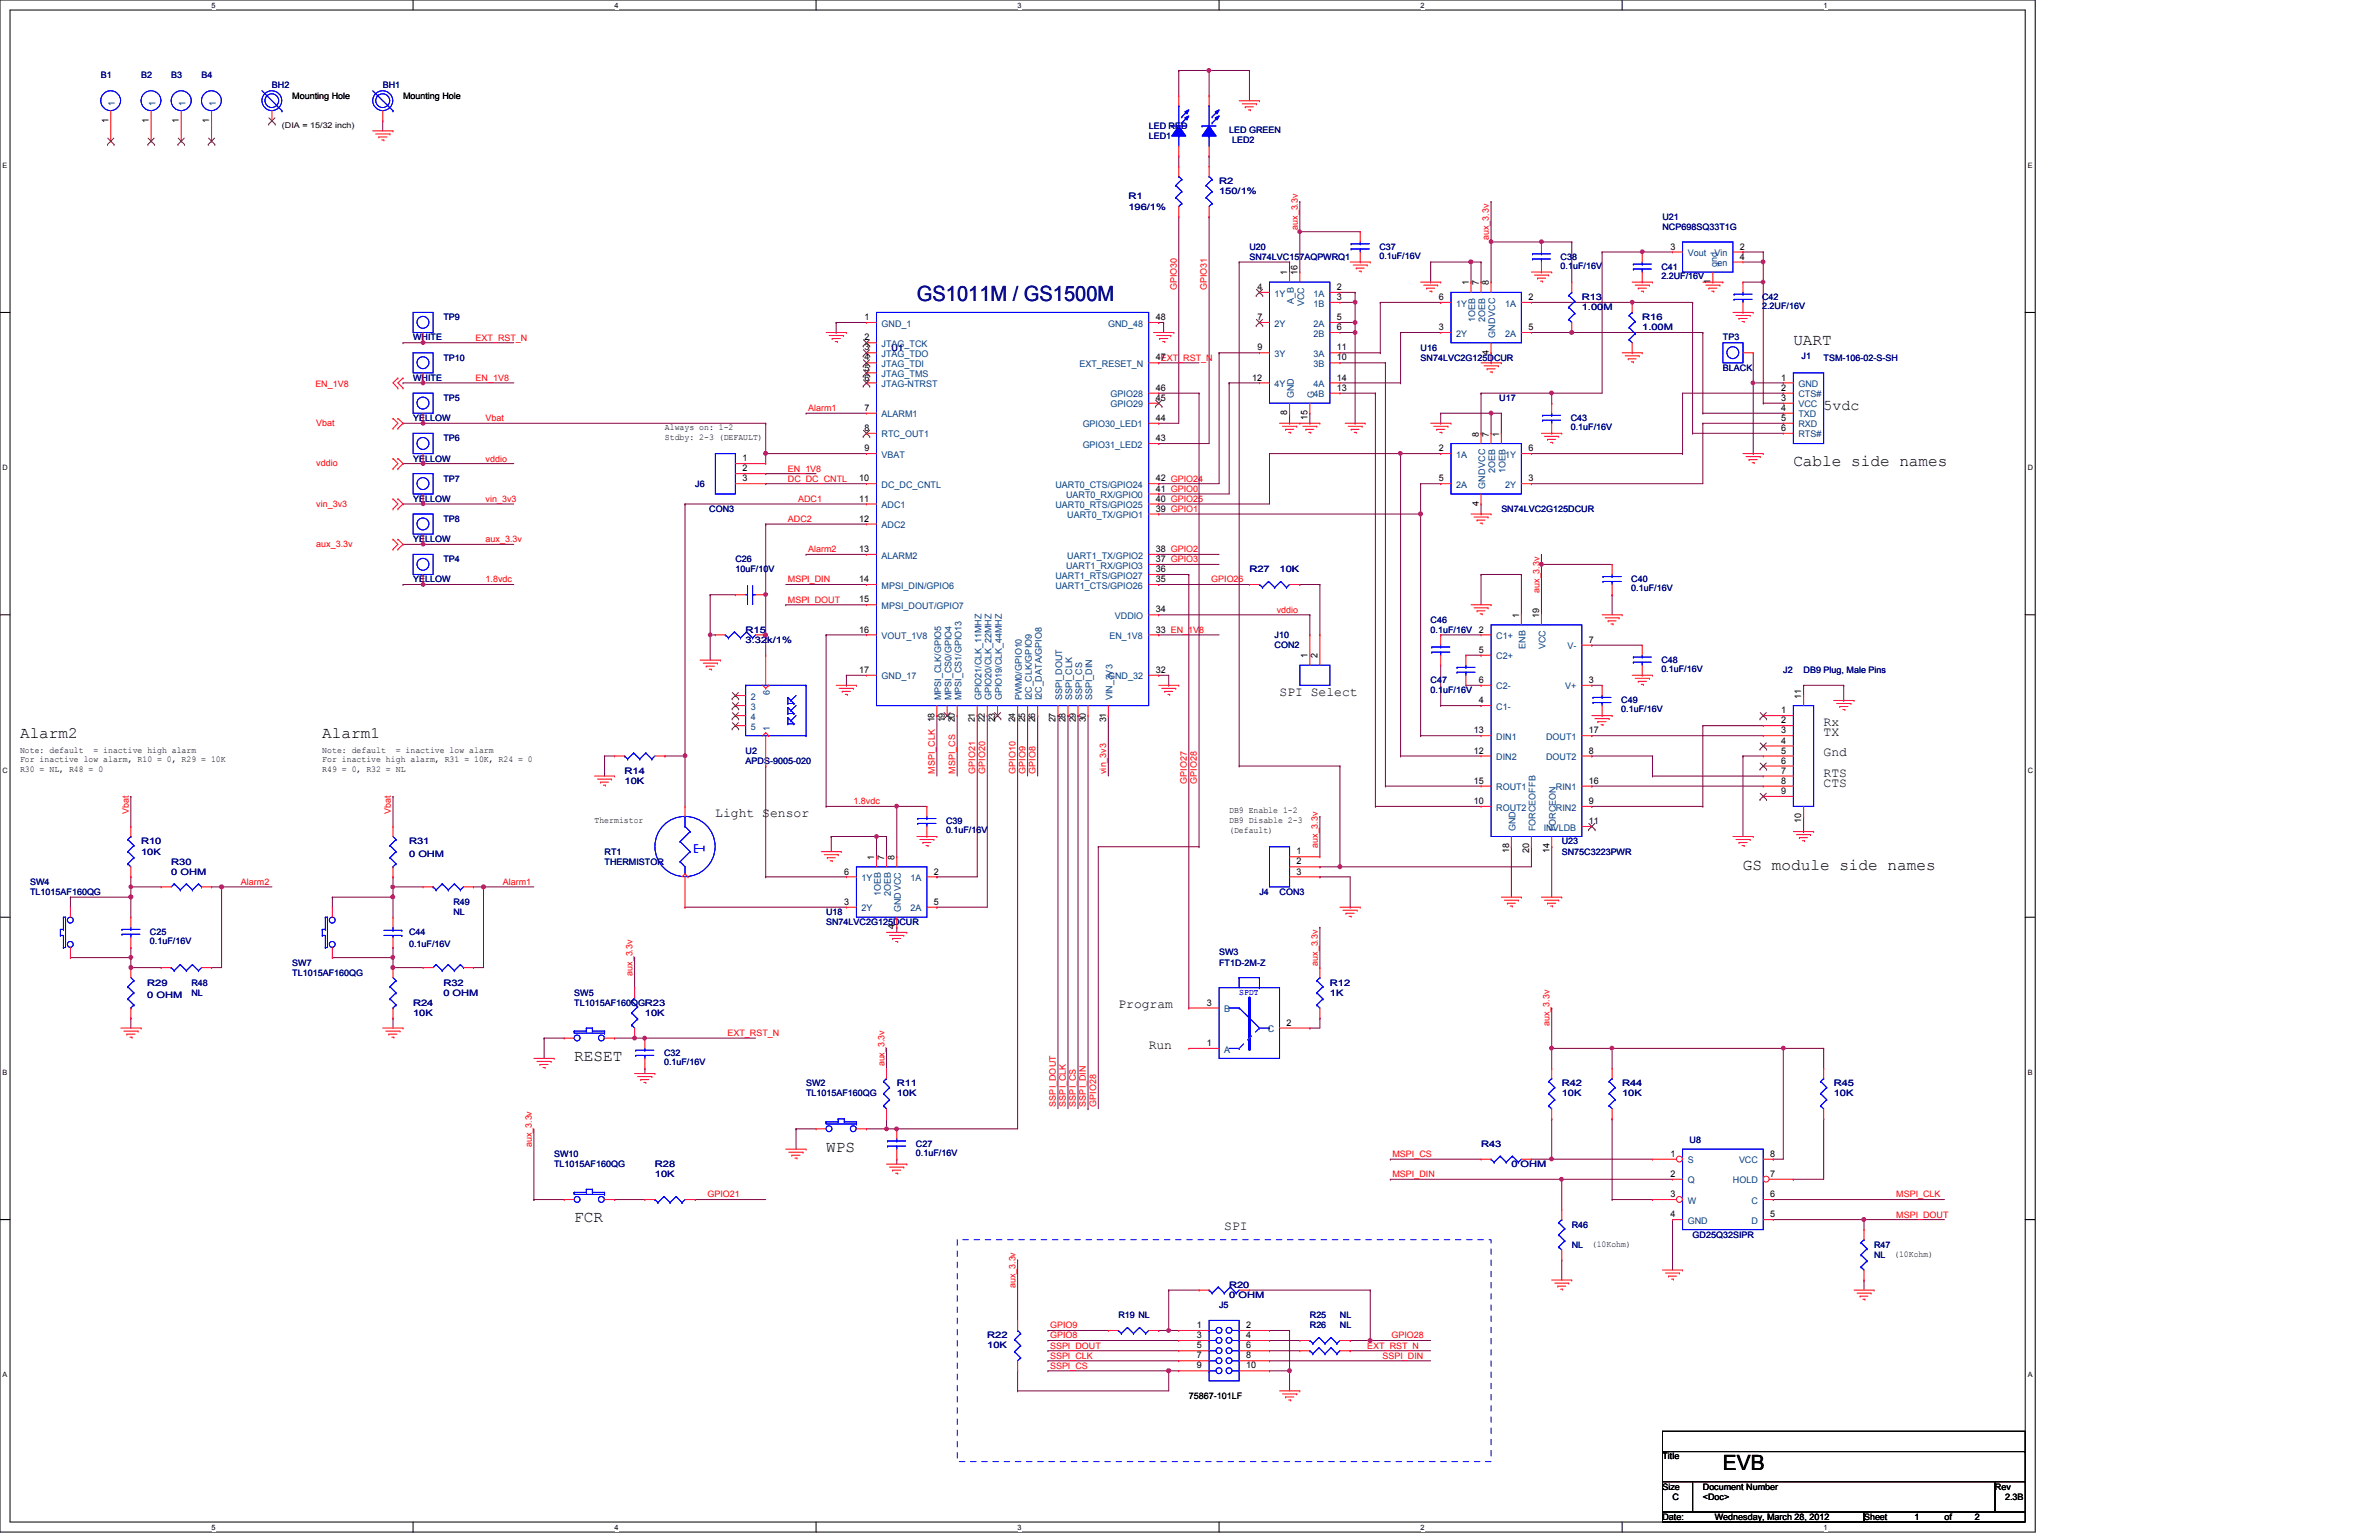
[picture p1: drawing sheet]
<svg xmlns="http://www.w3.org/2000/svg" width="432mm" height="279mm" viewBox="0 0 432 279" stroke-linecap="round" stroke-linejoin="round" font-family="sans-serif">
<defs><g id="words">
<text font-size="3.8" fill="#000080" x="166.4" y="54.6">GS1011M / GS1500M</text>
<text font-size="3.8" x="312.7" y="266.7">EVB</text>
<text font-size="3.3" fill="#00f" x="127.9" y="154.9" transform="rotate(-90 127.9 154.9)">T</text>
<g font-size="2.9">
<text x="325.5" y="62.7">UART</text>
<text x="325.5" y="84.6">Cable side names</text>
<text x="3.6" y="134">Alarm2</text>
<text x="58.5" y="134">Alarm1</text>
<text x="316.4" y="157.8">GS module side names</text>
<text x="104.2" y="192.5">RESET</text>
<text x="149.9" y="209">WPS</text>
<text x="104.2" y="221.8">FCR</text>
</g>
<text font-size="2.7" x="331" y="74.4">5vdc</text>
<g font-size="2.4">
<text x="232.2" y="126.2">SPI Select</text>
<text x="331" y="131.7">Rx</text>
<text x="331" y="133.6">TX</text>
<text x="331" y="137.2">Gnd</text>
<text x="331" y="140.9">RTS</text>
<text x="331" y="142.7">CTS</text>
<text x="129.8" y="148.2">Light Sensor</text>
<text x="203" y="183">Program</text>
<text x="208.5" y="190.2">Run</text>
<text x="222.2" y="223.2">SPI</text>
</g>
<g font-size="1.7">
<text x="19.7" y="22.3" transform="rotate(-90 19.7 22.3)">1</text>
<text x="27" y="22.3" transform="rotate(-90 27 22.3)">1</text>
<text x="32.5" y="22.3" transform="rotate(-90 32.5 22.3)">1</text>
<text x="38" y="22.3" transform="rotate(-90 38 22.3)">1</text>
<text x="303.2" y="45.3">3</text>
<text x="315.8" y="45.3">2</text>
<text x="315.8" y="47.1">4</text>
<text x="228.2" y="52.6">4</text>
<text x="233.6" y="49.9" transform="rotate(-90 233.6 49.9)">1</text>
<text x="235.5" y="49.9" transform="rotate(-90 235.5 49.9)">16</text>
<text x="242.7" y="52.6">2</text>
<text x="266.6" y="51.8" transform="rotate(-90 266.6 51.8)">1</text>
<text x="268.4" y="51.8" transform="rotate(-90 268.4 51.8)">7</text>
<text x="270.2" y="51.8" transform="rotate(-90 270.2 51.8)">8</text>
<text x="310.5" y="51.5" transform="rotate(-90 310.5 51.5)">1</text>
<text x="156.9" y="58.1">1</text>
<text x="209.8" y="58.1">48</text>
<text x="228.2" y="58.1">7</text>
<text x="242.7" y="54.4">3</text>
<text x="242.7" y="58.1">5</text>
<text x="242.7" y="59.9">6</text>
<text x="261.2" y="59.9">3</text>
<text x="261.2" y="54.4">6</text>
<text x="277.4" y="54.4">2</text>
<text x="277.4" y="59.9">5</text>
<text x="156.9" y="61.8">2</text>
<text x="156.9" y="63.6">3</text>
<text x="156.9" y="65.4">4</text>
<text x="209.8" y="65.4">47</text>
<text x="228.2" y="63.6">9</text>
<text x="242.7" y="65.4">10</text>
<text x="242.7" y="63.6">11</text>
<text x="270.2" y="64.3" transform="rotate(-90 270.2 64.3)">4</text>
<text x="156.9" y="67.2">5</text>
<text x="156.9" y="69">6</text>
<text x="209.8" y="70.9">46</text>
<text x="227.3" y="69">12</text>
<text x="242.7" y="70.9">13</text>
<text x="242.7" y="69">14</text>
<text x="323.3" y="69">1</text>
<text x="323.3" y="70.9">2</text>
<text x="156.9" y="74.5">7</text>
<text x="209.8" y="76.4">44</text>
<text x="209.8" y="72.7">45</text>
<text x="233.6" y="75.3" transform="rotate(-90 233.6 75.3)">8</text>
<text x="237.3" y="76.2" transform="rotate(-90 237.3 76.2)">15</text>
<text x="323.3" y="72.7">3</text>
<text x="323.3" y="74.5">4</text>
<text x="323.3" y="76.4">5</text>
<text x="134.7" y="83.7">1</text>
<text x="156.9" y="78.2">8</text>
<text x="156.9" y="81.9">9</text>
<text x="209.8" y="80.1">43</text>
<text x="261.2" y="81.9">2</text>
<text x="268.4" y="79.2" transform="rotate(-90 268.4 79.2)">8</text>
<text x="270.2" y="79.2" transform="rotate(-90 270.2 79.2)">7</text>
<text x="272.1" y="79.2" transform="rotate(-90 272.1 79.2)">1</text>
<text x="277.4" y="81.9">6</text>
<text x="323.3" y="78.2">6</text>
<text x="134.7" y="85.5">2</text>
<text x="134.7" y="87.3">3</text>
<text x="156" y="87.3">10</text>
<text x="209.8" y="89.2">41 GPIO0</text>
<text x="209.8" y="87.3">42 GPIO24</text>
<text x="261.2" y="87.3">5</text>
<text x="277.4" y="87.3">3</text>
<text x="156" y="91">11</text>
<text x="156" y="94.7">12</text>
<text x="209.8" y="92.8">39 GPIO1</text>
<text x="209.8" y="91">40 GPIO25</text>
<text x="268.4" y="91.8" transform="rotate(-90 268.4 91.8)">4</text>
<text x="156" y="100.2">13</text>
<text x="209.8" y="102">37 GPIO3</text>
<text x="209.8" y="100.2">38 GPIO2</text>
<text x="156" y="105.6">14</text>
<text x="209.8" y="105.6">35</text>
<text x="209.8" y="103.8">36</text>
<text x="156" y="109.3">15</text>
<text x="209.8" y="111.1">34</text>
<text x="275.7" y="112.1" transform="rotate(-90 275.7 112.1)">1</text>
<text x="279.4" y="112.1" transform="rotate(-90 279.4 112.1)">19</text>
<text x="156" y="114.8">16</text>
<text x="209.8" y="114.8">33 EN_1V8</text>
<text x="237.3" y="119.4" transform="rotate(-90 237.3 119.4)">1</text>
<text x="239.1" y="119.4" transform="rotate(-90 239.1 119.4)">2</text>
<text x="268.4" y="114.8">2</text>
<text x="268.4" y="118.4">5</text>
<text x="288.4" y="116.6">7</text>
<text x="156" y="122.1">17</text>
<text x="209.8" y="122.1">32</text>
<text x="268.4" y="123.9">6</text>
<text x="288.4" y="123.9">3</text>
<text x="169.6" y="131.1" transform="rotate(-90 169.6 131.1)">18</text>
<text x="171.5" y="131.1" transform="rotate(-90 171.5 131.1)">19</text>
<text x="173.3" y="131.1" transform="rotate(-90 173.3 131.1)">20</text>
<text x="177" y="131.1" transform="rotate(-90 177 131.1)">21</text>
<text x="178.8" y="131.1" transform="rotate(-90 178.8 131.1)">22</text>
<text x="180.6" y="131.1" transform="rotate(-90 180.6 131.1)">23</text>
<text x="184.3" y="131.1" transform="rotate(-90 184.3 131.1)">24</text>
<text x="186.1" y="131.1" transform="rotate(-90 186.1 131.1)">25</text>
<text x="187.9" y="131.1" transform="rotate(-90 187.9 131.1)">26</text>
<text x="191.6" y="131.1" transform="rotate(-90 191.6 131.1)">27</text>
<text x="193.4" y="131.1" transform="rotate(-90 193.4 131.1)">28</text>
<text x="195.2" y="131.1" transform="rotate(-90 195.2 131.1)">29</text>
<text x="197.1" y="131.1" transform="rotate(-90 197.1 131.1)">30</text>
<text x="200.7" y="131.1" transform="rotate(-90 200.7 131.1)">31</text>
<text x="268.4" y="127.6">4</text>
<text x="323.3" y="129.4">1</text>
<text x="323.3" y="131.2">2</text>
<text x="326.9" y="126.7" transform="rotate(-90 326.9 126.7)">11</text>
<text x="267.5" y="136.7">12</text>
<text x="267.5" y="133.1">13</text>
<text x="288.4" y="136.7">8</text>
<text x="288.4" y="133.1">17</text>
<text x="323.3" y="133.1">3</text>
<text x="323.3" y="134.9">4</text>
<text x="323.3" y="136.7">5</text>
<text x="267.5" y="142.2">15</text>
<text x="288.4" y="142.2">16</text>
<text x="323.3" y="138.6">6</text>
<text x="323.3" y="140.4">7</text>
<text x="323.3" y="142.2">8</text>
<text x="267.5" y="145.9">10</text>
<text x="288.4" y="145.9">9</text>
<text x="288.4" y="149.5">11</text>
<text x="323.3" y="144.1">9</text>
<text x="326.9" y="149.4" transform="rotate(-90 326.9 149.4)">10</text>
<text x="158.7" y="156" transform="rotate(-90 158.7 156)">1</text>
<text x="160.5" y="156" transform="rotate(-90 160.5 156)">7</text>
<text x="162.3" y="156" transform="rotate(-90 162.3 156)">8</text>
<text x="235.3" y="155">1</text>
<text x="273.9" y="154.8" transform="rotate(-90 273.9 154.8)">18</text>
<text x="277.5" y="154.8" transform="rotate(-90 277.5 154.8)">20</text>
<text x="281.2" y="154.8" transform="rotate(-90 281.2 154.8)">14</text>
<text x="153.2" y="158.7">6</text>
<text x="169.5" y="158.7">2</text>
<text x="235.3" y="156.8">2</text>
<text x="235.3" y="158.7">3</text>
<text x="153.2" y="164.2">3</text>
<text x="169.5" y="164.2">5</text>
<text x="162.3" y="168.6" transform="rotate(-90 162.3 168.6)">4</text>
<text x="219.1" y="182.5">3</text>
<text x="219.1" y="189.8">1</text>
<text x="233.5" y="186.1">2</text>
<text x="303.2" y="209.9">1</text>
<text x="321.3" y="209.9">8</text>
<text x="303.2" y="213.5">2</text>
<text x="321.3" y="213.5">7</text>
<text x="303.2" y="220.9">4</text>
<text x="303.2" y="217.2">3</text>
<text x="321.3" y="220.9">5</text>
<text x="321.3" y="217.2">6</text>
<text x="217.3" y="241">1</text>
<text x="217.3" y="242.8">3</text>
<text x="217.3" y="244.6">5</text>
<text x="226.2" y="241">2</text>
<text x="226.2" y="242.8">4</text>
<text x="226.2" y="244.6">6</text>
<text x="217.3" y="246.5">7</text>
<text x="217.3" y="248.3">9</text>
<text x="226.2" y="246.5">8</text>
<text x="226.2" y="248.3">10</text>
</g>
<g font-size="1.7" fill="#004080">
<text x="20.9" y="19.2" transform="rotate(-90 20.9 19.2)">1</text>
<text x="28.2" y="19.2" transform="rotate(-90 28.2 19.2)">1</text>
<text x="33.7" y="19.2" transform="rotate(-90 33.7 19.2)">1</text>
<text x="39.2" y="19.2" transform="rotate(-90 39.2 19.2)">1</text>
<text x="306.3" y="46.5">Vout</text>
<text x="311.2" y="46.5">Vin</text>
<text x="231.4" y="53.8">1Y</text>
<text x="238.4" y="53.8">1A</text>
<text x="311.7" y="48.4" transform="rotate(-90 311.7 48.4)">gnd</text>
<text x="311.7" y="48.3">en</text>
<text x="160" y="59.3">GND_1</text>
<text x="201.1" y="59.3">GND_48</text>
<text x="231.4" y="59.3">2Y</text>
<text x="234.8" y="55.2" transform="rotate(-90 234.8 55.2)">A_B</text>
<text x="236.7" y="55.6" transform="rotate(-90 236.7 55.6)">VCC</text>
<text x="238.4" y="55.6">1B</text>
<text x="238.4" y="59.3">2A</text>
<text x="264.3" y="55.6">1Y</text>
<text x="267.8" y="58.3" transform="rotate(-90 267.8 58.3)">1OEB</text>
<text x="269.6" y="58.3" transform="rotate(-90 269.6 58.3)">2OEB</text>
<text x="273.2" y="55.6">1A</text>
<text x="160" y="62.9">JTAG_TCK</text>
<text x="160" y="64.8">JTAG_TDO</text>
<text x="231.4" y="64.8">3Y</text>
<text x="238.4" y="61.1">2B</text>
<text x="238.4" y="64.8">3A</text>
<text x="264.3" y="61.1">2Y</text>
<text x="271.4" y="61.3" transform="rotate(-90 271.4 61.3)">GNDVCC</text>
<text x="273.2" y="61.1">2A</text>
<text x="160" y="66.6">JTAG_TDI</text>
<text x="160" y="68.4">JTAG_TMS</text>
<text x="160" y="70.2">JTAG-NTRST</text>
<text x="195.9" y="66.6">EXT_RESET_N</text>
<text x="231.4" y="70.2">4Y</text>
<text x="238.4" y="66.6">3B</text>
<text x="238.4" y="70.2">4A</text>
<text x="326.4" y="70.2">GND</text>
<text x="160" y="75.7">ALARM1</text>
<text x="196.5" y="77.6">GPIO30_LED1</text>
<text x="201.6" y="73.9">GPIO29</text>
<text x="201.6" y="72.1">GPIO28</text>
<text x="234.8" y="72.2" transform="rotate(-90 234.8 72.2)">GND</text>
<text x="238.4" y="72.1">4B</text>
<text x="238.5" y="72.2" transform="rotate(-90 238.5 72.2)">G</text>
<text x="326.4" y="72.1">CTS#</text>
<text x="326.4" y="73.9">VCC</text>
<text x="326.4" y="75.7">TXD</text>
<text x="326.4" y="77.6">RXD</text>
<text x="160" y="79.4">RTC_OUT1</text>
<text x="160" y="83.1">VBAT</text>
<text x="196.5" y="81.2">GPIO31_LED2</text>
<text x="264.3" y="83.1">1A</text>
<text x="273.2" y="83.1">1Y</text>
<text x="326.4" y="79.4">RTS#</text>
<text x="160" y="88.5">DC_DC_CNTL</text>
<text x="191.6" y="88.5">UART0_CTS/GPIO24</text>
<text x="264.3" y="88.5">2A</text>
<text x="269.6" y="88.7" transform="rotate(-90 269.6 88.7)">GNDVCC</text>
<text x="271.4" y="85.8" transform="rotate(-90 271.4 85.8)">2OEB</text>
<text x="273.2" y="88.5">2Y</text>
<text x="273.3" y="85.8" transform="rotate(-90 273.3 85.8)">1OEB</text>
<text x="160" y="92.2">ADC1</text>
<text x="160" y="95.8">ADC2</text>
<text x="191.6" y="92.2">UART0_RTS/GPIO25</text>
<text x="193.5" y="90.4">UART0_RX/GPIO0</text>
<text x="193.7" y="94">UART0_TX/GPIO1</text>
<text x="160" y="101.3">ALARM2</text>
<text x="193.7" y="101.3">UART1_TX/GPIO2</text>
<text x="160" y="106.8">MPSI_DIN/GPIO6</text>
<text x="191.6" y="106.8">UART1_CTS/GPIO26</text>
<text x="191.6" y="105">UART1_RTS/GPIO27</text>
<text x="193.5" y="103.2">UART1_RX/GPIO3</text>
<text x="160" y="110.5">MPSI_DOUT/GPIO7</text>
<text x="202.4" y="112.3">VDDIO</text>
<text x="160" y="116">VOUT_1V8</text>
<text x="201.4" y="116">EN_1V8</text>
<text x="271.6" y="116">C1+</text>
<text x="271.6" y="119.6">C2+</text>
<text x="276.9" y="117.7" transform="rotate(-90 276.9 117.7)">ENB</text>
<text x="280.5" y="117.8" transform="rotate(-90 280.5 117.8)">VCC</text>
<text x="284.5" y="117.8">V-</text>
<text x="160" y="123.3">GND_17</text>
<text x="201.1" y="123.3">GND_32</text>
<text x="271.6" y="125.1">C2-</text>
<text x="284.1" y="125.1">V+</text>
<text x="136.3" y="127">2</text>
<text x="136.3" y="128.8">3</text>
<text x="136.3" y="130.6">4</text>
<text x="139.7" y="126.2" transform="rotate(-90 139.7 126.2)">6</text>
<text x="170.8" y="127.1" transform="rotate(-90 170.8 127.1)">MPSI_CLK/GPIO5</text>
<text x="172.7" y="127.1" transform="rotate(-90 172.7 127.1)">MPSI_CS0/GPIO4</text>
<text x="174.5" y="127.1" transform="rotate(-90 174.5 127.1)">MPSI_CS1/GPIO13</text>
<text x="178.1" y="127.1" transform="rotate(-90 178.1 127.1)">GPIO21/CLK_11MHZ</text>
<text x="180" y="127.1" transform="rotate(-90 180 127.1)">GPIO20/CLK_22MHZ</text>
<text x="181.8" y="127.1" transform="rotate(-90 181.8 127.1)">GPIO19/CLK_44MHZ</text>
<text x="185.5" y="127.1" transform="rotate(-90 185.5 127.1)">PWM0/GPIO10</text>
<text x="187.3" y="127.1" transform="rotate(-90 187.3 127.1)">I2C_CLK/GPIO9</text>
<text x="189.1" y="127.1" transform="rotate(-90 189.1 127.1)">I2C_DATA/GPIO8</text>
<text x="192.8" y="127.1" transform="rotate(-90 192.8 127.1)">SSPI_DOUT</text>
<text x="194.6" y="127.1" transform="rotate(-90 194.6 127.1)">SSPI_CLK</text>
<text x="196.4" y="127.1" transform="rotate(-90 196.4 127.1)">SSPI_CS</text>
<text x="198.2" y="127.1" transform="rotate(-90 198.2 127.1)">SSPI_DIN</text>
<text x="201.9" y="127.1" transform="rotate(-90 201.9 127.1)">VIN_3V3</text>
<text x="271.6" y="128.8">C1-</text>
<text x="136.3" y="132.4">5</text>
<text x="139.7" y="132.5" transform="rotate(-90 139.7 132.5)">1</text>
<text x="271.6" y="137.9">DIN2</text>
<text x="271.6" y="134.2">DIN1</text>
<text x="280.6" y="137.9">DOUT2</text>
<text x="280.6" y="134.2">DOUT1</text>
<text x="271.6" y="143.4">ROUT1</text>
<text x="282.4" y="143.4">RIN1</text>
<text x="271.6" y="147.1">ROUT2</text>
<text x="282.4" y="147.1">RIN2</text>
<text x="275.1" y="150.8" transform="rotate(-90 275.1 150.8)">GND</text>
<text x="278.7" y="150.8" transform="rotate(-90 278.7 150.8)">FORCEOFFB</text>
<text x="280.2" y="150.7">INVLDB</text>
<text x="282.4" y="150.8" transform="rotate(-90 282.4 150.8)">FORCEON</text>
<text x="156.4" y="159.9">1Y</text>
<text x="165.3" y="159.9">1A</text>
<text x="156.4" y="165.4">2Y</text>
<text x="159.9" y="162.6" transform="rotate(-90 159.9 162.6)">1OEB</text>
<text x="161.7" y="162.6" transform="rotate(-90 161.7 162.6)">2OEB</text>
<text x="163.5" y="165.5" transform="rotate(-90 163.5 165.5)">GNDVCC</text>
<text x="165.3" y="165.4">2A</text>
<text x="222.2" y="183.6">B</text>
<text x="222.2" y="191">A</text>
<text x="230.1" y="187.3">C</text>
<text x="306.3" y="211.1">S</text>
<text x="306.3" y="214.7">Q</text>
<text x="314.5" y="214.7">HOLD</text>
<text x="315.6" y="211.1">VCC</text>
<text x="306.3" y="218.4">W</text>
<text x="317.9" y="218.4">C</text>
<text x="306.3" y="222">GND</text>
<text x="317.9" y="222">D</text>
</g>
<g font-size="1.6" fill="#000080">
<text x="18.3" y="14.2">B1</text>
<text x="25.6" y="14.2">B2</text>
<text x="31.1" y="14.2">B3</text>
<text x="36.6" y="14.2">B4</text>
<text x="49.4" y="16">BH2</text>
<text x="69.5" y="16">BH1</text>
<text x="208.5" y="23.4">LED RED</text>
<text x="208.5" y="25.2">LED1</text>
<text x="223.1" y="24.1">LED GREEN</text>
<text x="223.6" y="26">LED2</text>
<text x="221.3" y="33.4">R2</text>
<text x="221.3" y="35.3">150/1%</text>
<text x="204.8" y="36.2">R1</text>
<text x="204.8" y="38">196/1%</text>
<text x="301.8" y="41.7">NCP698SQ33T1G</text>
<text x="301.8" y="39.8">U21</text>
<text x="226.8" y="47.2">SN74LVC157AQPWRQ1</text>
<text x="226.8" y="45.3">U20</text>
<text x="250.4" y="45.3">C37</text>
<text x="250.4" y="46.9">0.1uF/16V</text>
<text x="283.3" y="47.2">C38</text>
<text x="283.3" y="48.8">0.1uF/16V</text>
<text x="301.5" y="49">C41</text>
<text x="301.5" y="50.6">2.2UF/16V</text>
<text x="80.5" y="58.1">TP9</text>
<text x="287.1" y="54.5">R13</text>
<text x="287.1" y="56.3">1.00M</text>
<text x="298.1" y="58.1">R16</text>
<text x="298.1" y="59.9">1.00M</text>
<text x="319.8" y="54.5">C42</text>
<text x="319.8" y="56.1">2.2UF/16V</text>
<text x="75" y="61.8">WHITE</text>
<text x="80.5" y="65.4">TP10</text>
<text x="161.8" y="63.6">U1</text>
<text x="257.9" y="65.4">SN74LVC2G125DCUR</text>
<text x="257.9" y="63.6">U16</text>
<text x="312.7" y="61.8">TP3</text>
<text x="327" y="65.1">J1</text>
<text x="331" y="65.4">TSM-106-02-S-SH</text>
<text x="75" y="69.1">WHITE</text>
<text x="312.7" y="67.3">BLACK</text>
<text x="75" y="76.4">YELLOW</text>
<text x="80.5" y="72.8">TP5</text>
<text x="272.1" y="72.8">U17</text>
<text x="285.1" y="76.4">C43</text>
<text x="75" y="83.7">YELLOW</text>
<text x="80.5" y="80.1">TP6</text>
<text x="285.1" y="78.1">0.1uF/16V</text>
<text x="80.5" y="87.4">TP7</text>
<text x="126.2" y="88.3">J6</text>
<text x="75" y="91.1">YELLOW</text>
<text x="80.5" y="94.7">TP8</text>
<text x="128.7" y="92.9">CON3</text>
<text x="272.5" y="92.9">SN74LVC2G125DCUR</text>
<text x="75" y="98.3">YELLOW</text>
<text x="75" y="105.7">YELLOW</text>
<text x="80.5" y="102">TP4</text>
<text x="133.5" y="102">C26</text>
<text x="133.5" y="103.8">10uF/10V</text>
<text x="226.8" y="103.8">R27</text>
<text x="232.2" y="103.8">10K</text>
<text x="296.1" y="105.7">C40</text>
<text x="296.1" y="107.3">0.1uF/16V</text>
<text x="259.7" y="113">C46</text>
<text x="135.3" y="114.8">R15</text>
<text x="135.3" y="116.6">3.32k/1%</text>
<text x="231.4" y="115.7">J10</text>
<text x="231.4" y="117.6">CON2</text>
<text x="259.7" y="114.8">0.1uF/16V</text>
<text x="259.7" y="124">C47</text>
<text x="259.7" y="125.8">0.1uF/16V</text>
<text x="301.5" y="120.3">C48</text>
<text x="301.5" y="122">0.1uF/16V</text>
<text x="323.7" y="122.1">J2</text>
<text x="327.4" y="122.1">DB9 Plug, Male Pins</text>
<text x="294.3" y="127.6">C49</text>
<text x="294.3" y="129.2">0.1uF/16V</text>
<text x="135.3" y="136.8">U2</text>
<text x="113.4" y="140.4">R14</text>
<text x="113.4" y="142.2">10K</text>
<text x="135.3" y="138.6">APDS-9005-020</text>
<text x="171.7" y="149.6">C39</text>
<text x="25.6" y="153.2">R10</text>
<text x="25.6" y="155.1">10K</text>
<text x="74.3" y="153.2">R31</text>
<text x="74.3" y="155.4">0 OHM</text>
<text x="109.7" y="155.1">RT1</text>
<text x="171.7" y="151.2">0.1uF/16V</text>
<text x="283.5" y="155.1">SN75C3223PWR</text>
<text x="283.5" y="153.2">U23</text>
<text x="5.5" y="160.5">SW4</text>
<text x="31.1" y="156.9">R30</text>
<text x="31.1" y="158.7">0 OHM</text>
<text x="109.7" y="156.9">THERMISTOR</text>
<text x="5.5" y="162.3">TL1015AF160QG</text>
<text x="82.3" y="164.2">R49</text>
<text x="82.3" y="166">NL</text>
<text x="149.9" y="167.9">SN74LVC2G125DCUR</text>
<text x="149.9" y="166">U18</text>
<text x="228.6" y="162.3">J4</text>
<text x="232.2" y="162.3">CON3</text>
<text x="27.2" y="169.7">C25</text>
<text x="27.2" y="171.3">0.1uF/16V</text>
<text x="74.3" y="169.7">C44</text>
<text x="74.3" y="171.9">0.1uF/16V</text>
<text x="221.3" y="173.4">SW3</text>
<text x="26.7" y="178.8">R29</text>
<text x="34.8" y="178.8">R48</text>
<text x="53" y="175.2">SW7</text>
<text x="53" y="177">TL1015AF160QG</text>
<text x="80.5" y="178.8">R32</text>
<text x="221.3" y="175.2">FT1D-2M-Z</text>
<text x="241.4" y="178.8">R12</text>
<text x="26.7" y="181">0 OHM</text>
<text x="34.8" y="180.6">NL</text>
<text x="75" y="182.5">R24</text>
<text x="75" y="184.3">10K</text>
<text x="80.5" y="180.6">0 OHM</text>
<text x="104.2" y="180.6">SW5</text>
<text x="104.2" y="182.5">TL1015AF160QGR23</text>
<text x="117.1" y="184.3">10K</text>
<text x="241.4" y="180.6">1K</text>
<text x="120.5" y="191.6">C32</text>
<text x="120.5" y="193.3">0.1uF/16V</text>
<text x="146.3" y="197.1">SW2</text>
<text x="162.8" y="197.1">R11</text>
<text x="283.5" y="197.1">R42</text>
<text x="294.4" y="197.1">R44</text>
<text x="332.8" y="197.1">R45</text>
<text x="146.3" y="198.9">TL1015AF160QG</text>
<text x="162.8" y="198.9">10K</text>
<text x="283.5" y="198.9">10K</text>
<text x="294.4" y="198.9">10K</text>
<text x="332.8" y="198.9">10K</text>
<text x="100.6" y="209.9">SW10</text>
<text x="166.2" y="208.1">C27</text>
<text x="166.2" y="209.7">0.1uF/16V</text>
<text x="268.8" y="208.1">R43</text>
<text x="306.7" y="207.3">U8</text>
<text x="100.6" y="211.8">TL1015AF160QG</text>
<text x="118.9" y="211.8">R28</text>
<text x="118.9" y="213.6">10K</text>
<text x="274.3" y="211.8">0 OHM</text>
<text x="285.3" y="222.7">R46</text>
<text x="285.3" y="226.4">NL</text>
<text x="307.2" y="224.5">GD25Q32SIPR</text>
<text x="340.1" y="226.4">R47</text>
<text x="223.1" y="233.7">R20</text>
<text x="340.1" y="228.2">NL</text>
<text x="203" y="239.2">R19 NL</text>
<text x="221.3" y="237.4">J5</text>
<text x="223.1" y="235.5">0 OHM</text>
<text x="237.7" y="239.2">R25</text>
<text x="243.2" y="239.2">NL</text>
<text x="179.2" y="242.8">R22</text>
<text x="179.2" y="244.6">10K</text>
<text x="237.7" y="241">R26</text>
<text x="243.2" y="241">NL</text>
</g>
<g font-size="1.6">
<text x="53" y="17.9">Mounting Hole</text>
<text x="73.2" y="17.9">Mounting Hole</text>
<text x="120.7" y="78.1">Always on: 1-2</text>
<text x="120.7" y="79.9">Stdby: 2-3 (DEFAULT)</text>
<text x="3.6" y="136.6">Note: default</text>
<text x="17" y="136.6">= inactive high alarm</text>
<text x="58.5" y="136.6">Note: default</text>
<text x="71.8" y="136.6">= inactive low alarm</text>
<text x="3.6" y="138.3">For inactive low alarm, R10 = 0, R29 = 10K</text>
<text x="3.6" y="140">R30 = NL, R48 = 0</text>
<text x="58.5" y="138.3">For inactive high alarm, R31 = 10K, R24 = 0</text>
<text x="58.5" y="140">R49 = 0, R32 = NL</text>
<text x="107.9" y="149.4">Thermistor</text>
<text x="223.1" y="147.6">DB9 Enable 1-2</text>
<text x="223.1" y="149.4">DB9 Disable 2-3</text>
<text x="223.1" y="151.2">(Default)</text>
<text x="288.9" y="226.2">(10Kohm)</text>
<text x="343.8" y="228">(10Kohm)</text>
<text x="215.8" y="253.8">75867-101LF</text>
<text x="301.8" y="264.8">Title</text>
<text x="301.8" y="270.3">Size</text>
<text x="301.8" y="275.8">Date:</text>
<text x="303.6" y="272.1">C</text>
<text x="309.1" y="270.3">Document Number</text>
<text x="309.1" y="272.1">&lt;Doc&gt;</text>
<text x="311.2" y="275.8">Wednesday, March 28, 2012</text>
<text x="338.3" y="275.8">Sheet</text>
<text x="347.5" y="275.8">1</text>
<text x="352.9" y="275.8">of</text>
<text x="358.4" y="275.8">2</text>
<text x="362.1" y="270.3">Rev</text>
<text x="363.9" y="272.1">2.3B</text>
</g>
<g font-size="1.6" fill="#f00">
<text x="235.5" y="41.7" transform="rotate(-90 235.5 41.7)">aux_3.3v</text>
<text x="270.3" y="43.5" transform="rotate(-90 270.3 43.5)">aux_3.3v</text>
<text x="213.6" y="52.7" transform="rotate(-90 213.6 52.7)">GPIO30</text>
<text x="219.1" y="52.7" transform="rotate(-90 219.1 52.7)">GPIO31</text>
<text x="86.3" y="61.8">EXT_RST_N</text>
<text x="210.7" y="65.4">EXT_RST_N</text>
<text x="57.2" y="70.2">EN_1V8</text>
<text x="86.3" y="69.1">EN_1V8</text>
<text x="57.4" y="77.3">Vbat</text>
<text x="88.1" y="76.4">Vbat</text>
<text x="146.7" y="74.6">Alarm1</text>
<text x="88.1" y="83.7">vddio</text>
<text x="57.4" y="84.6">vddio</text>
<text x="143" y="85.6">EN_1V8</text>
<text x="143" y="87.4">DC_DC_CNTL</text>
<text x="57.4" y="91.9">vin_3v3</text>
<text x="88.1" y="91.1">vin_3v3</text>
<text x="143" y="94.7">ADC2</text>
<text x="144.9" y="91.1">ADC1</text>
<text x="57.4" y="99.3">aux_3.3v</text>
<text x="88.1" y="98.4">aux_3.3v</text>
<text x="146.7" y="100.2">Alarm2</text>
<text x="88.1" y="105.7">1.8vdc</text>
<text x="143" y="105.7">MSPI_DIN</text>
<text x="219.8" y="105.7">GPIO26</text>
<text x="279.4" y="107.5" transform="rotate(-90 279.4 107.5)">aux_3.3v</text>
<text x="143" y="109.3">MSPI_DOUT</text>
<text x="231.7" y="111.2">vddio</text>
<text x="169.7" y="140.4" transform="rotate(-90 169.7 140.4)">MSPI_CLK</text>
<text x="173.4" y="140.4" transform="rotate(-90 173.4 140.4)">MSPI_CS</text>
<text x="177" y="140.4" transform="rotate(-90 177 140.4)">GPIO21</text>
<text x="178.8" y="140.4" transform="rotate(-90 178.8 140.4)">GPIO20</text>
<text x="184.3" y="140.4" transform="rotate(-90 184.3 140.4)">GPIO10</text>
<text x="186.1" y="140.4" transform="rotate(-90 186.1 140.4)">GPIO9</text>
<text x="188" y="140.4" transform="rotate(-90 188 140.4)">GPIO8</text>
<text x="200.8" y="140.4" transform="rotate(-90 200.8 140.4)">vin_3v3</text>
<text x="215.4" y="142.2" transform="rotate(-90 215.4 142.2)">GPIO27</text>
<text x="217.3" y="142.2" transform="rotate(-90 217.3 142.2)">GPIO28</text>
<text x="23.4" y="147.7" transform="rotate(-90 23.4 147.7)">Vbat</text>
<text x="71" y="147.7" transform="rotate(-90 71 147.7)">Vbat</text>
<text x="154.9" y="145.9">1.8vdc</text>
<text x="239.2" y="153.8" transform="rotate(-90 239.2 153.8)">aux_3.3v</text>
<text x="43.7" y="160.5">Alarm2</text>
<text x="91.3" y="160.5">Alarm1</text>
<text x="114.8" y="177" transform="rotate(-90 114.8 177)">aux_3.3v</text>
<text x="239.2" y="175.2" transform="rotate(-90 239.2 175.2)">aux_3.3v</text>
<text x="132" y="188">EXT_RST_N</text>
<text x="281.3" y="186.1" transform="rotate(-90 281.3 186.1)">aux_3.3v</text>
<text x="160.5" y="193.5" transform="rotate(-90 160.5 193.5)">aux_3.3v</text>
<text x="191.6" y="200.8" transform="rotate(-90 191.6 200.8)">SSPI_DOUT</text>
<text x="193.5" y="200.8" transform="rotate(-90 193.5 200.8)">SSPI_CLK</text>
<text x="195.3" y="200.8" transform="rotate(-90 195.3 200.8)">SSPI_CS</text>
<text x="197.1" y="200.8" transform="rotate(-90 197.1 200.8)">SSPI_DIN</text>
<text x="199" y="200.8" transform="rotate(-90 199 200.8)">GPIO28</text>
<text x="96.5" y="208.1" transform="rotate(-90 96.5 208.1)">aux_3.3v</text>
<text x="252.7" y="209.9">MSPI_CS</text>
<text x="252.7" y="213.6">MSPI_DIN</text>
<text x="128.4" y="217.3">GPIO21</text>
<text x="344.2" y="220.9">MSPI_DOUT</text>
<text x="344.2" y="217.3">MSPI_CLK</text>
<text x="184.3" y="233.7" transform="rotate(-90 184.3 233.7)">aux_3.3v</text>
<text x="190.6" y="244.7">SSPI_DOUT</text>
<text x="190.6" y="242.8">GPIO8</text>
<text x="190.6" y="241">GPIO9</text>
<text x="248.2" y="244.7">EXT_RST_N</text>
<text x="252.6" y="242.8">GPIO28</text>
<text x="190.6" y="246.5">SSPI_CLK</text>
<text x="190.6" y="248.3">SSPI_CS</text>
<text x="250.9" y="246.5">SSPI_DIN</text>
</g>
<text font-size="1.6" fill="#00f" x="224.9" y="180.5">SPDT</text>
<text font-size="1.4" x="51.2" y="23.3">(DIA = 15/32 inch)</text>
<g font-size="1.3">
<text x="38.4" y="1.4">5</text>
<text x="111.5" y="1.4">4</text>
<text x="184.7" y="1.4">3</text>
<text x="257.9" y="1.4">2</text>
<text x="331" y="1.4">1</text>
<text x=".5" y="30.4">E</text>
<text x="368" y="30.4">E</text>
<text x=".5" y="85.3">D</text>
<text x="368" y="85.3">D</text>
<text x=".5" y="140.2">C</text>
<text x="368" y="140.2">C</text>
<text x=".5" y="195">B</text>
<text x="368" y="195">B</text>
<text x=".5" y="249.9">A</text>
<text x="368" y="249.9">A</text>
<text x="38.4" y="277.5">5</text>
<text x="111.5" y="277.5">4</text>
<text x="184.7" y="277.5">3</text>
<text x="257.9" y="277.5">2</text>
<text x="331" y="277.5">1</text>
</g>
</g></defs>
<path d="M0 0h369.4v278h-369.4zM1.8 1.8h365.8v274.3h-365.8z" fill="none" stroke="#000" stroke-width=".18"/>
<g fill="#fff">
<path d="M38.4 .2h.7v1.5h-.7z"/>
<path d="M38.4 276.4h.7v1.4h-.7z"/>
</g>
<path d="M75 0v1.8M75 276.1v1.9" fill="none" stroke="#000" stroke-width=".18"/>
<g fill="#fff">
<path d="M111.5 .2h.8v1.5h-.8z"/>
<path d="M111.5 276.4h.8v1.4h-.8z"/>
</g>
<path d="M148.1 0v1.8M148.1 276.1v1.9" fill="none" stroke="#000" stroke-width=".18"/>
<g fill="#fff">
<path d="M184.7 .2h.7v1.5h-.7z"/>
<path d="M184.7 276.4h.7v1.4h-.7z"/>
</g>
<path d="M221.3 0v1.8M221.3 276.1v1.9" fill="none" stroke="#000" stroke-width=".18"/>
<g fill="#fff">
<path d="M257.9 .2h.7v1.5h-.7z"/>
<path d="M257.9 276.4h.7v1.4h-.7z"/>
</g>
<path d="M294.4 0v1.8M294.4 276.1v1.9" fill="none" stroke="#000" stroke-width=".18"/>
<g fill="#fff">
<path d="M331 .2h.7v1.5h-.7z"/>
<path d="M331 276.4h.7v1.4h-.7z"/>
<path d="M.5 29.3h.8v1.4h-.8z"/>
<path d="M368 29.3h.9v1.4h-.9z"/>
<path d="M.5 84.1h.9v1.5h-.9z"/>
<path d="M368 84.1h1v1.5h-1z"/>
</g>
<path d="M0 56.7h1.8M367.6 56.7h1.8" fill="none" stroke="#000" stroke-width=".18"/>
<g fill="#fff">
<path d="M.5 139h.9v1.5h-.9z"/>
<path d="M368 139h1v1.5h-1z"/>
</g>
<path d="M0 111.5h1.8M367.6 111.5h1.8" fill="none" stroke="#000" stroke-width=".18"/>
<g fill="#fff">
<path d="M.5 193.8h.8v1.5h-.8z"/>
<path d="M368 193.8h.9v1.5h-.9z"/>
</g>
<path d="M0 166.4h1.8M367.6 166.4h1.8" fill="none" stroke="#000" stroke-width=".18"/>
<g fill="#fff">
<path d="M.5 248.7h.8v1.5h-.8z"/>
<path d="M368 248.7h.9v1.5h-.9z"/>
</g>
<path d="M0 221.3h1.8M367.6 221.3h1.8" fill="none" stroke="#000" stroke-width=".18"/>
<path d="M173.7 224.9h96.9v40.3h-96.9z" fill="none" stroke="#00f" stroke-width=".18" stroke-dasharray="1 1 1 1 1 1 1 1"/>
<path d="M139 115.2h.1M139 115.2v3.7" fill="none" stroke="#800040" stroke-width=".18"/>
<circle cx="139" cy="115.2" r=".36" fill="#f0f"/>
<circle cx="139" cy="115.2" r=".36" fill="none" stroke="#f0f" stroke-width=".18"/>
<g fill="none" stroke="#800040" stroke-width=".18">
<path d="M124.3 91.4h.1M124.3 91.4h33M139 95.1h.1M139 85.9h.1M139 87.8h.1M139 82.3h.1M139 95.1h18.3M139 85.9h9.1M139 87.8h18.3M139 82.3h18.3M153.6 122.5h.1M153.6 124.3h.1"/>
<path d="M153.6 122.5h3.7M153.6 122.5v1.8M179.2 129.8h.1M179.2 129.8v34.8M192 129.8h.1M192 129.8v71.4M193.8 129.8h.1M193.8 129.8v71.4M195.7 129.8h.1M195.7 129.8v71.4M201.2 129.8h.1M201.2 129.8v11"/>
</g>
<circle cx="139" cy="82.2" r=".36" fill="#f0f"/>
<circle cx="139" cy="82.2" r=".36" fill="none" stroke="#f0f" stroke-width=".18"/>
<g fill="none" stroke="#800040" stroke-width=".18">
<path d="M151.8 58.5h.1M151.8 58.5h5.5M151.8 58.5v1.8M210.3 58.5h.1M210.3 58.5h.9M211.2 58.5h.1M211.2 58.5v1.8M76.8 76.8h.1M76.8 76.8h62.2M151.8 60.3h.1M139 82.3h.1M139 82.3v1.8"/>
<path d="M210.3 122.5h.1M210.3 122.5h1.8v1.8M212.1 124.3h.1"/>
</g>
<circle cx="76.8" cy="76.8" r=".34" fill="#f0f"/>
<circle cx="76.8" cy="76.8" r=".34" fill="none" stroke="#f0f" stroke-width=".18"/>
<g fill="none" stroke="#800040" stroke-width=".18">
<path d="M250.5 54.9h.1M250.5 54.9v9.1M250.5 54.9h11M261.5 54.9h.1M267 47.5h.1M267 47.5h1.8M268.8 47.5h.1M268.8 47.5v3.7M139 76.8h.1M139 76.8v5.5M221.3 64h.1M221.3 64h7.3"/>
<path d="M223.1 69.5h.1M223.1 69.5h5.5M234.1 76.8h.1M234.1 75v1.8M237.7 76.8h.1M237.7 75v1.8M254.2 60.3h.1M254.2 60.3h7.3M184.7 129.8h.1M184.7 129.8v75M160.9 190.2h.1M160.9 190.2v3.6"/>
<path d="M144.5 204.8h.1M144.5 204.8h3.6M144.5 204.8v3.7M157.3 204.8h.1M157.3 204.8h3.6"/>
</g>
<circle cx="267" cy="47.5" r=".37" fill="#f0f"/>
<circle cx="267" cy="47.5" r=".37" fill="none" stroke="#f0f" stroke-width=".18"/>
<g fill="none" stroke="#800040" stroke-width=".18">
<path d="M259.7 51.2h.1M259.7 47.5h.1M259.7 47.5v3.7M259.7 47.5h7.3M267 47.5h.1M267 47.5v3.7M307.2 54.9h.1M307.2 54.9v23.7M270.6 65.8h.1M270.6 64v1.8M278 60.3h7.3M285.3 60.3h.1"/>
<path d="M307.2 78.6h.1M307.2 78.6h16.5"/>
</g>
<circle cx="285.3" cy="60.3" r=".36" fill="#f0f"/>
<circle cx="285.3" cy="60.3" r=".36" fill="none" stroke="#f0f" stroke-width=".18"/>
<g fill="none" stroke="#800040" stroke-width=".18">
<path d="M320 51.2h.1M320 51.2v22M305.4 71.3h.1M305.4 71.3v11M305.4 71.3h18.3M309.1 75h.1M309.1 76.8h.1M309.1 60.3v14.7M309.1 76.8v11M309.1 75h14.6M309.1 76.8h14.6M320 73.2h.1"/>
<path d="M320 73.2h3.7M323.7 75h.1M323.7 71.3h.1M323.7 76.8h.1M278 82.3h27.4M305.4 82.3h.1"/>
</g>
<circle cx="320" cy="51.2" r=".34" fill="#f0f"/>
<circle cx="320" cy="51.2" r=".34" fill="none" stroke="#f0f" stroke-width=".18"/>
<path d="M290.8 45.7h.1M290.8 45.7h7.3M290.8 45.7v25.6M298.1 45.7h.1M316.4 45.7h.1M316.4 45.7h3.6M316.4 47.5h3.6M320 47.5h.1M320 45.7h.1M320 45.7v1.8" fill="none" stroke="#800040" stroke-width=".18"/>
<circle cx="298.1" cy="45.7" r=".34" fill="#f0f"/>
<circle cx="298.1" cy="45.7" r=".34" fill="none" stroke="#f0f" stroke-width=".18"/>
<path d="M318.2 69.5h.1M318.2 69.5h5.5M318.2 69.5v12.8M318.2 82.3h.1" fill="none" stroke="#800040" stroke-width=".18"/>
<circle cx="318.2" cy="69.5" r=".34" fill="#f0f"/>
<circle cx="318.2" cy="69.5" r=".34" fill="none" stroke="#f0f" stroke-width=".18"/>
<path d="M235.9 42h.1M235.9 42v7.4M270.6 43.9h.1M270.6 43.9v7.3" fill="none" stroke="#800040" stroke-width=".18"/>
<circle cx="235.9" cy="42" r=".34" fill="#f0f"/>
<circle cx="235.9" cy="42" r=".34" fill="none" stroke="#f0f" stroke-width=".18"/>
<g fill="none" stroke="#800040" stroke-width=".18">
<path d="M224.9 47.5h.1M224.9 47.5h9.2M224.9 47.5v91.5M234.1 47.5h.1M234.1 47.5v1.9M254.2 60.3h.1M254.2 60.3v9.2M230.4 82.3h23.8M254.2 82.3h.1M268.8 104.2h.1M268.8 104.2h7.3M268.8 104.2v5.5"/>
<path d="M276.1 104.2h.1M276.1 104.2v7.3M279.8 102.4h.1M279.8 102.4v9.1M224.9 139h.1M224.9 139h18.3M243.2 139h.1M243.2 139v18.3M254.2 137.2h.1M254.2 137.2h14.6M257.9 133.5h.1M257.9 133.5h10.9"/>
<path d="M288.9 137.2h.1M288.9 133.5h.1M288.9 137.2h11M288.9 133.5h31.1M309.1 131.7h.1M309.1 131.7v14.6M309.1 131.7h10.9M316.4 137.2h.1M316.4 137.2h3.6M316.4 137.2v14.6M239.6 159.1h.1M239.6 148.1h.1"/>
<path d="M239.6 159.1h5.5v5.5M239.6 148.1v7.3M243.2 157.3h.1M249.6 146.3h.1M249.6 146.3h19.2M251.5 142.6h.1M251.5 142.6h17.3M274.3 153.6h.1M274.3 153.6v9.2M278 153.6h.1M278 153.6v3.7h-34.8M281.6 153.6h.1"/>
<path d="M281.6 153.6v9.2M288.9 142.6h.1M288.9 146.3h.1M288.9 142.6h31.1M288.9 146.3h20.2M309.1 146.3h.1M245.1 164.6h.1"/>
</g>
<circle cx="243.2" cy="157.2" r=".35" fill="#f0f"/>
<circle cx="243.2" cy="157.2" r=".35" fill="none" stroke="#f0f" stroke-width=".18"/>
<path d="M230.4 82.3h.1M230.4 82.3v9.1M279.8 102.4h.1M279.8 102.4h12.8M239.6 157.3h.1M239.6 157.3h3.6M239.6 168.2h.1M239.6 168.2v7.4M237.7 186.5h.1M237.7 186.5h1.9" fill="none" stroke="#800040" stroke-width=".18"/>
<circle cx="279.8" cy="102.4" r=".35" fill="#f0f"/>
<circle cx="279.8" cy="102.4" r=".35" fill="none" stroke="#f0f" stroke-width=".18"/>
<path d="M270.6 43.9h.1M270.6 43.9h9.2M279.8 100.6h.1M279.8 100.6v1.8M292.6 107.9h.1M292.6 107.9v3.6" fill="none" stroke="#800040" stroke-width=".18"/>
<circle cx="279.8" cy="43.9" r=".34" fill="#f0f"/>
<circle cx="279.8" cy="43.9" r=".34" fill="none" stroke="#f0f" stroke-width=".18"/>
<circle cx="270.6" cy="43.9" r=".34" fill="#f0f"/>
<circle cx="270.6" cy="43.9" r=".34" fill="none" stroke="#f0f" stroke-width=".18"/>
<path d="M235.9 36.6h.1M235.9 36.6v5.4M270.6 36.6h.1M270.6 36.6v7.3M235.9 42h.1M235.9 42h11M298.1 45.7h.1M298.1 45.7h5.5M316.4 51.2h3.6M320 51.2h.1M320 47.5h.1M320 47.5v3.7" fill="none" stroke="#800040" stroke-width=".18"/>
<circle cx="320" cy="47.5" r=".35" fill="#f0f"/>
<circle cx="320" cy="47.5" r=".35" fill="none" stroke="#f0f" stroke-width=".18"/>
<path d="M281.6 71.3h.1M281.6 71.3h9.2" fill="none" stroke="#800040" stroke-width=".18"/>
<circle cx="281.6" cy="71.3" r=".34" fill="#f0f"/>
<circle cx="281.6" cy="71.3" r=".34" fill="none" stroke="#f0f" stroke-width=".18"/>
<path d="M278 54.9h18.2M296.2 54.9h.1M268.8 71.3h.1M268.8 71.3h12.8v1.9M268.8 71.3v7.3M281.6 73.2h.1" fill="none" stroke="#800040" stroke-width=".18"/>
<circle cx="296.2" cy="54.8" r=".34" fill="#f0f"/>
<circle cx="296.2" cy="54.8" r=".34" fill="none" stroke="#f0f" stroke-width=".18"/>
<path d="M146.3 75h.1M146.3 75h11M257.9 93.3h.1M257.9 93.3v40.2M261.5 115.2h.1M261.5 115.2h7.3M288.9 117.1h.1M288.9 117.1h9.2M288.9 124.3h.1M288.9 124.3h1.9" fill="none" stroke="#800040" stroke-width=".18"/>
<circle cx="257.8" cy="93.2" r=".37" fill="#f0f"/>
<circle cx="257.8" cy="93.2" r=".37" fill="none" stroke="#f0f" stroke-width=".18"/>
<path d="M254.2 82.3h.1M254.2 82.3v54.9M257.9 87.8h3.6M261.5 87.8h.1" fill="none" stroke="#800040" stroke-width=".18"/>
<circle cx="254.2" cy="82.2" r=".34" fill="#f0f"/>
<circle cx="254.2" cy="82.2" r=".34" fill="none" stroke="#f0f" stroke-width=".18"/>
<g fill="none" stroke="#800040" stroke-width=".18">
<path d="M279.8 43.9h.1M279.8 43.9h5.5M285.3 43.9h.1M285.3 43.9v7.3M249.6 71.3h.1M249.6 71.3v75M251.5 65.8h.1M251.5 65.8v76.8M270.6 75h.1M270.6 75h1.9M272.5 75h.1M272.5 75v3.6"/>
<path d="M285.3 60.3h23.8M309.1 60.3h.1M254.2 82.3h7.3M261.5 82.3h.1M268.8 93.3h.1M268.8 91.4v1.9M299.9 137.2h.1M299.9 137.2v3.6M299.9 140.8h.1M299.9 140.8h20.1"/>
</g>
<circle cx="270.6" cy="74.9" r=".35" fill="#f0f"/>
<circle cx="270.6" cy="74.9" r=".35" fill="none" stroke="#f0f" stroke-width=".18"/>
<g fill="none" stroke="#800040" stroke-width=".18">
<path d="M296.2 54.9h11M307.2 54.9h.1M221.3 64h.1M221.3 64v23.8h-11M223.1 69.5h.1M223.1 69.5v20.1h-12.8M261.5 76.8h.1M261.5 75h.1M261.5 75v1.8M261.5 75h9.1M270.6 75h.1M270.6 75v3.6"/>
<path d="M210.3 93.3h.1M210.3 89.6h.1M210.3 91.4h.1M210.3 87.8h.1M210.3 93.3h47.6M210.3 91.4h20.1M278 87.8h.1M278 87.8h31.1M139 107.9h.1M139 107.9v7.3M210.3 111.5h.1M210.3 115.2h.1"/>
<path d="M210.3 111.5h27.4M210.3 115.2h11"/>
</g>
<circle cx="139" cy="107.9" r=".36" fill="#f0f"/>
<circle cx="139" cy="107.9" r=".36" fill="none" stroke="#f0f" stroke-width=".18"/>
<path d="M139 95.1h.1M139 95.1v12.8M128.9 107.9h.1M128.9 115.2h.1M128.9 107.9h4.6M128.9 115.2v4.6M128.9 115.2h.9M23.7 184.7h.1M23.7 184.7v1.8" fill="none" stroke="#800040" stroke-width=".18"/>
<circle cx="128.9" cy="115.2" r=".34" fill="#f0f"/>
<circle cx="128.9" cy="115.2" r=".34" fill="none" stroke="#f0f" stroke-width=".18"/>
<path d="M160.9 204.8h.1M160.9 204.8h1.9M162.8 210.3h.1M162.8 210.3v.9" fill="none" stroke="#800040" stroke-width=".18"/>
<circle cx="160.9" cy="204.8" r=".34" fill="#f0f"/>
<circle cx="160.9" cy="204.8" r=".34" fill="none" stroke="#f0f" stroke-width=".18"/>
<g fill="none" stroke="#800040" stroke-width=".18">
<path d="M214 12.8h.1M214 12.8v4.6M214 28.3h.1M214 39.3h.1M214 28.3v1.9M214 39.3v37.5h-3.7M219.5 39.3h.1M219.5 28.3h.1M219.5 28.3v1.9M219.5 39.3v41.2h-9.2M243.2 53h2.8M246 53h.1"/>
<path d="M246 54.9h.1M246 53v1.9M210.3 76.8h.1M243.2 64h7.3M243.2 65.8h8.3M243.2 69.5h11M243.2 71.3h6.4M249.6 71.3h.1M250.5 64h.1M251.5 65.8h.1M254.2 69.5h.1M210.3 80.5h.1"/>
</g>
<circle cx="246" cy="54.8" r=".34" fill="#f0f"/>
<circle cx="246" cy="54.8" r=".34" fill="none" stroke="#f0f" stroke-width=".18"/>
<path d="M243.2 54.9h2.8M246 54.9h.1M246 58.5h.1M246 54.9v3.6" fill="none" stroke="#800040" stroke-width=".18"/>
<circle cx="246" cy="58.5" r=".34" fill="#f0f"/>
<circle cx="246" cy="58.5" r=".34" fill="none" stroke="#f0f" stroke-width=".18"/>
<path d="M243.2 58.5h2.8M246 58.5h.1M246 58.5v1.8M246 60.3h.1" fill="none" stroke="#800040" stroke-width=".18"/>
<circle cx="246" cy="60.3" r=".34" fill="#f0f"/>
<circle cx="246" cy="60.3" r=".34" fill="none" stroke="#f0f" stroke-width=".18"/>
<g fill="none" stroke="#800040" stroke-width=".18">
<path d="M210.3 71.3h.1M210.3 71.3h7.3M243.2 60.3h2.8M246 60.3h.1M246 76.8h.1M246 60.3v16.5M210.3 106h.1M210.3 106h16.5M237.7 111.5h.1M237.7 111.5v3.7M239.6 106h.1M239.6 106v9.2"/>
<path d="M266.1 118.9h2.7M268.8 118.9h.1M139 139h.1M139 139v20.1M177.4 129.8h.1M177.4 129.8v29.3h-7.3M261.5 128h.1M261.5 120.7v7.3M261.5 128h7.3M266.1 124.3h2.7M268.8 124.3h.1M268.8 128h.1"/>
<path d="M327.4 124.3h.1M327.4 124.3v1.9M327.4 124.3h7.2M334.6 124.3h.1M334.6 127.1h.1M334.6 124.3v2.8M139 159.1h.1M139 159.1h14.6M149.9 146.3h.1M149.9 146.3h12.9M150.9 151.8h.1M150.9 151.8v2.7"/>
<path d="M159.1 151.8h.1M159.1 151.8h1.8M159.1 151.8v3.6M160.9 151.8h.1M160.9 151.8v3.6M170.1 159.1h.1M327.4 150.9h.1M327.4 148.1v2.8M124.3 164.6h.1M124.3 164.6h29.3M170.1 164.6h.1M170.1 164.6h9.1"/>
</g>
<circle cx="159.1" cy="151.8" r=".34" fill="#f0f"/>
<circle cx="159.1" cy="151.8" r=".34" fill="none" stroke="#f0f" stroke-width=".18"/>
<path d="M146.3 100.6h.1M146.3 100.6h11M124.3 137.2h.1M124.3 137.2v9.1" fill="none" stroke="#800040" stroke-width=".18"/>
<circle cx="124.3" cy="137.1" r=".34" fill="#f0f"/>
<circle cx="124.3" cy="137.1" r=".34" fill="none" stroke="#f0f" stroke-width=".18"/>
<path d="M124.3 91.4h.1M124.3 91.4v45.8M128.9 107.9h.1M128.9 107.9v7.3M149.9 115.2h.1M149.9 115.2h7.4M149.9 115.2v31.1M162.8 146.3h.1M162.8 146.3v9.1" fill="none" stroke="#800040" stroke-width=".18"/>
<circle cx="162.7" cy="146.3" r=".34" fill="#f0f"/>
<circle cx="162.7" cy="146.3" r=".34" fill="none" stroke="#f0f" stroke-width=".18"/>
<path d="M162.8 146.3h.1M162.8 146.3h5.4M162.8 168.2h.1M162.8 168.2v1M184.7 248.7h.1M184.7 248.7v3.6M212.1 248.7h.1M212.1 248.7h1.9M212.1 248.7v3.6M230.4 246.9h.1M230.4 246.9h29.3" fill="none" stroke="#800040" stroke-width=".18"/>
<circle cx="212.1" cy="248.7" r=".37" fill="#f0f"/>
<circle cx="212.1" cy="248.7" r=".37" fill="none" stroke="#f0f" stroke-width=".18"/>
<path d="M234.1 248.7h.1M234.1 248.7v3.6" fill="none" stroke="#800040" stroke-width=".18"/>
<circle cx="234" cy="248.7" r=".35" fill="#f0f"/>
<circle cx="234" cy="248.7" r=".35" fill="none" stroke="#f0f" stroke-width=".18"/>
<g fill="none" stroke="#800040" stroke-width=".18">
<path d="M184.7 228.6h.1M184.7 228.6v11M226.8 234.1h.1M226.8 234.1h21.9M184.7 252.3h.1M184.7 252.3h27.4M190.2 245.1h.1M190.2 246.9h.1M190.2 248.7h.1M190.2 245.1h23.8M190.2 246.9h23.8M190.2 248.7h21.9"/>
<path d="M210.3 241.4h.1M210.3 241.4h1.8M230.4 248.7h.1M230.4 241.4h.1M230.4 243.2h.1M230.4 241.4h3.7M230.4 243.2h5.5M234.1 241.4h.1M234.1 241.4v7.3h-3.7M245.1 245.1h.1M245.1 245.1h14.6M248.7 243.2h.1"/>
<path d="M248.7 243.2h11"/>
</g>
<circle cx="248.7" cy="243.2" r=".36" fill="#f0f"/>
<circle cx="248.7" cy="243.2" r=".36" fill="none" stroke="#f0f" stroke-width=".18"/>
<path d="M212.1 234.1h.1M212.1 234.1h5.5M212.1 234.1v7.3M212.1 241.4h.1M212.1 241.4h1.9" fill="none" stroke="#800040" stroke-width=".18"/>
<circle cx="212.1" cy="241.4" r=".36" fill="#f0f"/>
<circle cx="212.1" cy="241.4" r=".36" fill="none" stroke="#f0f" stroke-width=".18"/>
<path d="M210.3 65.8h.1M210.3 65.8h7.3M142.6 109.7h.1M142.6 109.7h14.7M142.6 106h14.7M157.3 106h.1M338.3 221.3h.1M338.3 221.3h14.6M190.2 243.2h.1M190.2 241.4h.1M190.2 243.2h23.8M190.2 241.4h11" fill="none" stroke="#800040" stroke-width=".18"/>
<circle cx="338.3" cy="221.2" r=".35" fill="#f0f"/>
<circle cx="338.3" cy="221.2" r=".35" fill="none" stroke="#f0f" stroke-width=".18"/>
<path d="M283.5 214h.1M283.5 214h20.1" fill="none" stroke="#800040" stroke-width=".18"/>
<circle cx="283.4" cy="213.9" r=".34" fill="#f0f"/>
<circle cx="283.4" cy="213.9" r=".34" fill="none" stroke="#f0f" stroke-width=".18"/>
<path d="M281.6 190.2h.1M281.6 190.2v3.6M321.9 217.6h.1M321.9 217.6h31" fill="none" stroke="#800040" stroke-width=".18"/>
<circle cx="281.6" cy="190.2" r=".34" fill="#f0f"/>
<circle cx="281.6" cy="190.2" r=".34" fill="none" stroke="#f0f" stroke-width=".18"/>
<path d="M281.6 203h.1M281.6 210.3h.1M281.6 203v7.3M281.6 210.3h18.3" fill="none" stroke="#800040" stroke-width=".18"/>
<circle cx="281.6" cy="210.3" r=".34" fill="#f0f"/>
<circle cx="281.6" cy="210.3" r=".34" fill="none" stroke="#f0f" stroke-width=".18"/>
<g fill="none" stroke="#800040" stroke-width=".18">
<path d="M281.6 190.2h.1M281.6 190.2h11M292.6 190.2h.1M292.6 190.2v3.6M323.7 190.2h.1M323.7 190.2h7.3M292.6 203h.1M292.6 217.6h.1M292.6 203v14.6M292.6 217.6h7.3M325.5 214h.1M331 203h.1"/>
<path d="M331 203v11h-5.5"/>
</g>
<circle cx="323.7" cy="190.2" r=".34" fill="#f0f"/>
<circle cx="323.7" cy="190.2" r=".34" fill="none" stroke="#f0f" stroke-width=".18"/>
<path d="M292.6 190.2h.1M292.6 190.2h31.1M323.7 190.2h.1M323.7 190.2v20.1h-1.8M331 190.2h.1M331 190.2v3.6M321.9 210.3h.1" fill="none" stroke="#800040" stroke-width=".18"/>
<circle cx="292.6" cy="190.2" r=".34" fill="#f0f"/>
<circle cx="292.6" cy="190.2" r=".34" fill="none" stroke="#f0f" stroke-width=".18"/>
<g fill="none" stroke="#800040" stroke-width=".18">
<path d="M76.8 84.1h.1M76.8 84.1h16.5M170.1 129.8h.1M170.1 129.8v11M173.7 129.8h.1M173.7 129.8v11M186.5 129.8h.1M186.5 129.8v11M188.3 129.8h.1M188.3 129.8v11M150.9 151.8h.1M150.9 151.8h8.2"/>
<path d="M281.6 182.9h.1M281.6 182.9v7.3M252.3 214h.1M252.3 210.3h.1M252.3 214h31.2M252.3 210.3h16.5M278 210.3h.1M278 210.3h3.6M283.5 214h.1M283.5 214v5.5M283.5 228.6h.1M283.5 228.6v3.6"/>
<path d="M303.6 221.3h.1M303.6 221.3v9.1M321.9 221.3h16.4M338.3 221.3h.1M338.3 232.2h.1M338.3 221.3v1.8M338.3 232.2v1.9"/>
</g>
<circle cx="76.8" cy="84.1" r=".35" fill="#f0f"/>
<circle cx="76.8" cy="84.1" r=".35" fill="none" stroke="#f0f" stroke-width=".18"/>
<path d="M76.8 91.4h.1M76.8 91.4h16.5" fill="none" stroke="#800040" stroke-width=".18"/>
<circle cx="76.8" cy="91.4" r=".34" fill="#f0f"/>
<circle cx="76.8" cy="91.4" r=".34" fill="none" stroke="#f0f" stroke-width=".18"/>
<path d="M76.8 98.8h.1M76.8 98.8h16.5" fill="none" stroke="#800040" stroke-width=".18"/>
<circle cx="76.8" cy="98.7" r=".34" fill="#f0f"/>
<circle cx="76.8" cy="98.7" r=".34" fill="none" stroke="#f0f" stroke-width=".18"/>
<path d="M76.8 69.5h.1M76.8 69.5h16.5" fill="none" stroke="#800040" stroke-width=".18"/>
<circle cx="76.8" cy="69.5" r=".34" fill="#f0f"/>
<circle cx="76.8" cy="69.5" r=".34" fill="none" stroke="#f0f" stroke-width=".18"/>
<path d="M69.5 21.9h.1M69.5 21.9v1.8M318.2 69.5h.1M318.2 64v5.5M76.8 106h.1M76.8 106h16.5" fill="none" stroke="#800040" stroke-width=".18"/>
<circle cx="76.8" cy="106" r=".34" fill="#f0f"/>
<circle cx="76.8" cy="106" r=".34" fill="none" stroke="#f0f" stroke-width=".18"/>
<path d="M73.2 76.8h.1M73.2 76.8h3.6M76.8 62.2h.1M76.8 62.2h16.5M73.2 84.1h.1M73.2 91.4h.1M73.2 98.8h.1M73.2 84.1h3.6M73.2 91.4h3.6M73.2 98.8h3.6M73.2 106h.1M73.2 106h3.6" fill="none" stroke="#800040" stroke-width=".18"/>
<circle cx="76.8" cy="62.1" r=".34" fill="#f0f"/>
<circle cx="76.8" cy="62.1" r=".34" fill="none" stroke="#f0f" stroke-width=".18"/>
<path d="M73.2 62.2h.1M73.2 69.5h.1M73.2 62.2h3.6M73.2 69.5h3.6M115.2 188.3h.1M115.2 188.3h1.9M117.1 193.8h.1M117.1 193.8v1" fill="none" stroke="#800040" stroke-width=".18"/>
<circle cx="115.2" cy="188.3" r=".34" fill="#f0f"/>
<circle cx="115.2" cy="188.3" r=".34" fill="none" stroke="#f0f" stroke-width=".18"/>
<path d="M117.1 188.3h.1M117.1 188.3h20.1" fill="none" stroke="#800040" stroke-width=".18"/>
<circle cx="117" cy="188.3" r=".34" fill="#f0f"/>
<circle cx="117" cy="188.3" r=".34" fill="none" stroke="#f0f" stroke-width=".18"/>
<g fill="none" stroke="#800040" stroke-width=".18">
<path d="M219.5 12.8h.1M219.5 12.8h7.3M217.6 71.3h.1M217.6 71.3v82.3M257.9 87.8h.1M257.9 87.8v5.5M210.3 100.6h.1M210.3 102.4h.1M210.3 100.6h11M210.3 102.4h11M210.3 104.2h5.5M215.8 104.2h.1"/>
<path d="M215.8 104.2v78.7M235.9 106h.1M235.9 106h3.7M197.5 129.8v71.4M199.3 153.6h.1M199.3 153.6v47.6M199.3 153.6h18.3M217.6 153.6h.1M115.2 173.7h.1M115.2 173.7v5.5M98.8 188.3h.1M98.8 188.3h3.6"/>
<path d="M98.8 188.3v3.7M111.5 188.3h.1M111.5 188.3h3.7M215.8 182.9h.1M160.9 203h.1M160.9 203v1.8M197.5 201.2h.1M230.4 245.1h.1M230.4 245.1h5.5"/>
</g>
<circle cx="219.4" cy="12.8" r=".34" fill="#f0f"/>
<circle cx="219.4" cy="12.8" r=".34" fill="none" stroke="#f0f" stroke-width=".18"/>
<path d="M214 12.8h.1M214 12.8h5.5M219.5 12.8h.1M219.5 12.8v4.6M226.8 12.8h.1M226.8 12.8v5.5M162.8 204.8h.1M162.8 204.8h21.9M248.7 234.1h.1M248.7 234.1v9.1" fill="none" stroke="#800040" stroke-width=".18"/>
<circle cx="162.7" cy="204.8" r=".34" fill="#f0f"/>
<circle cx="162.7" cy="204.8" r=".34" fill="none" stroke="#f0f" stroke-width=".18"/>
<path d="M109.7 137.2h.1M109.7 137.2h1.8M109.7 137.2v3.6M120.7 137.2h.1M120.7 137.2h3.6M12.8 173.7h.1M12.8 173.7h10.9" fill="none" stroke="#800040" stroke-width=".18"/>
<circle cx="23.7" cy="173.7" r=".34" fill="#f0f"/>
<circle cx="23.7" cy="173.7" r=".34" fill="none" stroke="#f0f" stroke-width=".18"/>
<g fill="none" stroke="#800040" stroke-width=".18">
<path d="M23.7 171.9h.1M23.7 173.7h.1M23.7 171.9v3.7M239.6 184.7h.1M239.6 184.7v1.8M96.9 217.6h.1M96.9 217.6h5.5M96.9 204.8v12.8M111.5 217.6h.1M111.5 217.6h5.6M126.2 217.6h.1M126.2 217.6h12.8"/>
<path d="M245.1 243.2h.1M245.1 243.2h3.6"/>
</g>
<circle cx="23.7" cy="175.5" r=".35" fill="#f0f"/>
<circle cx="23.7" cy="175.5" r=".35" fill="none" stroke="#f0f" stroke-width=".18"/>
<path d="M23.7 160.9h.1M23.7 162.8h.1M23.7 160.9h5.6M23.7 162.8v3.6" fill="none" stroke="#800040" stroke-width=".18"/>
<circle cx="23.7" cy="162.7" r=".34" fill="#f0f"/>
<circle cx="23.7" cy="162.7" r=".34" fill="none" stroke="#f0f" stroke-width=".18"/>
<path d="M12.8 162.8h.1M12.8 162.8h10.9" fill="none" stroke="#800040" stroke-width=".18"/>
<circle cx="23.7" cy="162.7" r=".34" fill="#f0f"/>
<circle cx="23.7" cy="162.7" r=".34" fill="none" stroke="#f0f" stroke-width=".18"/>
<path d="M12.8 162.8h.1M12.8 162.8v1.8M23.7 160.9h.1M23.7 160.9v1.9" fill="none" stroke="#800040" stroke-width=".18"/>
<circle cx="23.7" cy="160.9" r=".34" fill="#f0f"/>
<circle cx="23.7" cy="160.9" r=".34" fill="none" stroke="#f0f" stroke-width=".18"/>
<path d="M23.7 175.6h.1M23.7 175.6h5.6M38.4 175.6h.1M38.4 160.9h.1M38.4 160.9h1.8M40.2 160.9h.1M40.2 160.9v14.7h-1.8" fill="none" stroke="#800040" stroke-width=".18"/>
<circle cx="40.2" cy="160.9" r=".34" fill="#f0f"/>
<circle cx="40.2" cy="160.9" r=".34" fill="none" stroke="#f0f" stroke-width=".18"/>
<path d="M40.2 160.9h.1M40.2 160.9h9.2" fill="none" stroke="#800040" stroke-width=".18"/>
<circle cx="40.2" cy="160.9" r=".34" fill="#f0f"/>
<circle cx="40.2" cy="160.9" r=".34" fill="none" stroke="#f0f" stroke-width=".18"/>
<path d="M23.7 144.5h.1M23.7 159.1h.1M23.7 144.5v5.4M23.7 159.1v1.8M71.3 162.8h.1M71.3 162.8v3.6" fill="none" stroke="#800040" stroke-width=".18"/>
<circle cx="71.3" cy="162.7" r=".34" fill="#f0f"/>
<circle cx="71.3" cy="162.7" r=".34" fill="none" stroke="#f0f" stroke-width=".18"/>
<path d="M71.3 144.5h.1M71.3 144.5v5.4M60.3 173.7h.1M60.3 173.7h11" fill="none" stroke="#800040" stroke-width=".18"/>
<circle cx="71.3" cy="173.7" r=".34" fill="#f0f"/>
<circle cx="71.3" cy="173.7" r=".34" fill="none" stroke="#f0f" stroke-width=".18"/>
<path d="M60.3 162.8h.1M60.3 162.8h11M71.3 171.9h.1M71.3 171.9v1.8" fill="none" stroke="#800040" stroke-width=".18"/>
<circle cx="71.3" cy="162.7" r=".34" fill="#f0f"/>
<circle cx="71.3" cy="162.7" r=".34" fill="none" stroke="#f0f" stroke-width=".18"/>
<path d="M60.3 162.8h.1M60.3 162.8v1.8M71.3 160.9h.1M71.3 160.9v1.9" fill="none" stroke="#800040" stroke-width=".18"/>
<circle cx="71.3" cy="160.9" r=".34" fill="#f0f"/>
<circle cx="71.3" cy="160.9" r=".34" fill="none" stroke="#f0f" stroke-width=".18"/>
<path d="M71.3 159.1h.1M71.3 159.1v1.8M71.3 175.6h.1M71.3 173.7h.1M71.3 173.7v1.9M71.3 175.6h5.5M85.9 175.6h.1M87.8 160.9h.1M87.8 160.9v14.7h-1.9" fill="none" stroke="#800040" stroke-width=".18"/>
<circle cx="71.3" cy="175.5" r=".35" fill="#f0f"/>
<circle cx="71.3" cy="175.5" r=".35" fill="none" stroke="#f0f" stroke-width=".18"/>
<path d="M85.9 160.9h.1M85.9 160.9h1.9" fill="none" stroke="#800040" stroke-width=".18"/>
<circle cx="87.8" cy="160.9" r=".34" fill="#f0f"/>
<circle cx="87.8" cy="160.9" r=".34" fill="none" stroke="#f0f" stroke-width=".18"/>
<path d="M87.8 160.9h.1M87.8 160.9h9.1M71.3 184.7h.1M71.3 184.7v1.8" fill="none" stroke="#800040" stroke-width=".18"/>
<circle cx="87.8" cy="160.9" r=".34" fill="#f0f"/>
<circle cx="87.8" cy="160.9" r=".34" fill="none" stroke="#f0f" stroke-width=".18"/>
<path d="M71.3 160.9h.1M71.3 160.9h5.5" fill="none" stroke="#800040" stroke-width=".18"/>
<g fill="none" stroke="#f00" stroke-width=".18">
<path d="M224.9 18.3h3.7M225.5 18.8h2.5M226 19.4h.1M226 19.4h1.5M226.6 19.9h.3M226.9 19.9h.1M228 18.8h.1M228.6 18.3h.1M49.4 21.9h.1M49.4 20.1v1.8M67.6 23.7h3.7M68.2 24.3h2.6"/>
<path d="M68.7 24.8h.1M68.7 24.8h1.5M69.3 25.4h.4M69.7 25.4h.1M70.8 24.3h.1M71.3 23.7h.1M157.3 58.5h.1M157.3 58.5h1.8M208.5 58.5h1.8M210.3 58.5h.1M245.1 47.5h3.6M245.6 48.1h2.6"/>
<path d="M246.2 48.6h.1M246.2 48.6h1.4M246.7 49.2h.4M246.9 42h.1M246.9 47.5h.1M246.9 42v1.9M246.9 45.7v1.8M247.1 49.2h.1M248.2 48.1h.1M248.7 47.5h.1M257.9 51.2h3.6M258.4 51.7h2.5"/>
<path d="M259 52.3h.1M259 52.3h1.4M259.5 52.8h.4M259.9 52.8h.1M260.9 51.7h.1M261.5 51.2h.1M278 49.4h3.6M278.5 49.9h2.6M279.1 50.5h.1M279.1 50.5h1.4M279.6 51h.4M279.8 43.9h.1"/>
<path d="M279.8 49.4h.1M279.8 43.9v1.8M279.8 47.5v1.9M280 51h.1M281.1 49.9h.1M281.6 49.4h.1M285.3 51.2h.1M285.3 51.2v1.8M285.3 58.5v1.8M296.2 51.2h3.7M296.8 51.7h2.6M297.3 52.3h.1"/>
<path d="M297.3 52.3h1.5M297.9 52.8h.4M298.3 52.8h.1M299.4 51.7h.1M299.9 51.2h.1M309.1 51.2h3.6M309.6 51.7h2.6M310.2 52.3h.1M310.2 52.3h1.4M310.7 52.8h.4M311.1 52.8h.1M312.2 51.7h.1"/>
<path d="M312.7 51.2h.1M314.5 56.7h3.7M315.1 57.2h2.6M315.6 57.8h.1M315.6 57.8h1.5M316.2 58.3h.4M316.6 58.3h.1M317.7 57.2h.1M318.2 56.7h.1M71.3 77.7h.1M71.3 75.9h.1M71.3 75.9l.9 .9-.9 .9"/>
<path d="M72.2 75.9h.1M72.2 77.7h.1M72.2 68.6h.1M72.2 70.4h.1M72.2 75.9l1 .9-1 .9M72.2 68.6l-.9 .9 .9 .9M73.2 68.6h.1M73.2 70.4h.1M73.2 68.6l-1 .9 1 .9M149.9 60.3h3.7M150.5 60.9h2.6M151 61.4h.1"/>
<path d="M151 61.4h1.5M151.6 62h.4M152 62h.1M153.1 60.9h.1M153.6 60.3h.1M157.3 62.2h.1M157.3 64h.1M157.3 65.8h.1M157.3 67.6h.1M157.3 69.5h.1M157.3 75h.1M157.3 78.6h.1"/>
<path d="M157.3 65.8h1.8M157.3 78.6h1.8M157.3 64h1.8M157.3 62.2h1.8M157.3 67.6h1.8M157.3 69.5h1.8M157.3 75h1.8M208.5 76.8h1.8M208.5 65.8h1.8M208.5 73.2h1.8M208.5 71.3h1.8M209.4 60.3h3.7"/>
<path d="M209.9 60.9h2.6M210.3 76.8h.1M210.3 73.2h.1M210.3 71.3h.1M210.3 65.8h.1M210.5 61.4h.1M210.5 61.4h1.5M211 62h.4M211.4 62h.1M212.5 60.9h.1M213.1 60.3h.1M232.2 76.8h7.4"/>
<path d="M232.8 77.3h2.6M233.3 77.9h.1M233.3 77.9h1.5M233.9 78.4h.4M234.3 78.4h.1M235.4 77.3h.1M235.9 76.8h.1M236.5 77.3h2.5M237 77.9h.1M237 77.9h1.5M237.5 78.4h.4M237.9 78.4h.1"/>
<path d="M239 77.3h.1M239.6 76.8h.1M244.1 76.8h3.7M244.7 77.3h2.5M245.2 77.9h.1M245.2 77.9h1.5M245.8 78.4h.4M246.2 78.4h.1M247.2 77.3h.1M247.8 76.8h.1M259.7 76.8h3.7M260.2 77.3h2.6"/>
<path d="M260.8 77.9h.1M260.8 77.9h1.5M261.3 78.4h.4M261.7 78.4h.1M262.8 77.3h.1M263.4 76.8h.1M268.8 65.8h3.7M269.4 66.4h2.5M269.9 66.9h.1M269.9 66.9h1.5M270.5 67.5h.3M270.8 67.5h.1"/>
<path d="M271.9 66.4h.1M272.5 65.8h.1M279.8 78.6h3.7M280.3 79.2h2.6M280.9 79.7h.1M280.9 79.7h1.5M282.9 79.2h.1M283.5 78.6h.1M285.3 60.3h.1M294.4 64h3.7M295 64.6h2.5M295.5 65.1h.1"/>
<path d="M295.5 65.1h1.5M296.1 65.7h.4M296.5 65.7h.1M297.5 64.6h.1M298.1 64h.1M71.3 85h.1M71.3 83.2h.1M71.3 92.3h.1M71.3 90.5h.1M71.3 99.7h.1M71.3 97.8h.1M71.3 83.2l.9 .9-.9 .9"/>
<path d="M71.3 90.5l.9 .9-.9 .9M71.3 97.8l.9 1-.9 .9M72.2 83.2h.1M72.2 85h.1M72.2 90.5h.1M72.2 92.3h.1M72.2 97.8h.1M72.2 99.7h.1M72.2 83.2l1 .9-1 .9M72.2 90.5l1 .9-1 .9M72.2 97.8l1 1-1 .9M76.8 91.4h.1"/>
<path d="M76.8 84.1h.1M76.8 82.3v1.8M76.8 89.6v1.8M133.5 87.8h5.5M133.5 84.1h5.5M133.5 85.9h5.5M139 84.1h.1M139 85.9h.1M139 87.8h.1M157.3 82.3h.1M157.3 87.8h.1M157.3 91.4h.1"/>
<path d="M157.3 95.1h.1M157.3 82.3h1.8M157.3 87.8h1.8M157.3 91.4h1.8M157.3 95.1h1.8M208.5 93.3h1.8M208.5 87.8h1.8M208.5 91.4h1.8M208.5 89.6h1.8M208.5 80.5h1.8M210.3 93.3h.1M210.3 91.4h.1"/>
<path d="M210.3 89.6h.1M210.3 87.8h.1M210.3 80.5h.1M267 93.3h3.6M267.5 93.8h2.6M268.1 94.4h.1M268.1 94.4h1.4M268.6 94.9h.4M269 94.9h.1M270.1 93.8h.1M270.6 93.3h.1M281.4 80.3h.4"/>
<path d="M281.8 80.3h.1M316.4 82.3h3.6M316.9 82.8h2.6M317.5 83.4h.1M317.5 83.4h1.4M318 83.9h.4M318.4 83.9h.1M319.5 82.8h.1M320 82.3h.1M127.1 119.8h3.7M130.8 119.8h.1M157.3 100.6h.1"/>
<path d="M157.3 106h.1M157.3 109.7h.1M157.3 115.2h.1M157.3 109.7h1.8M157.3 100.6h1.8M157.3 106h1.8M157.3 115.2h1.8M208.5 111.5h1.8M208.5 100.6h1.8M208.5 106h1.8M208.5 115.2h1.8M208.5 104.2h1.8"/>
<path d="M208.5 102.4h1.8M210.3 115.2h.1M210.3 111.5h.1M210.3 106h.1M210.3 104.2h.1M210.3 102.4h.1M210.3 100.6h.1M267 109.7h3.6M267.5 110.3h2.6M268.1 110.8h.1M268.1 110.8h1.4M268.6 111.4h.4"/>
<path d="M269 111.4h.1M270.1 110.3h.1M270.6 109.7h.1M290.8 111.5h3.6M291.3 112.1h2.6M291.9 112.6h.1M291.9 112.6h1.4M292.4 113.2h.4M292.8 113.2h.1M293.9 112.1h.1M294.4 111.5h.1M127.6 120.3h2.6"/>
<path d="M128.2 120.9h.1M128.2 120.9h1.5M128.7 121.4h.4M129.1 121.4h.1M130.2 120.3h.1M151.8 124.3h3.6M152.3 124.9h2.6M152.9 125.4h.1M152.9 125.4h1.4M153.4 126h.4M153.8 126h.1M154.9 124.9h.1"/>
<path d="M155.4 124.3h.1M157.3 122.5h.1M157.3 122.5h1.8M170.1 129.8h.1M170.1 128v1.8M171.9 129.8h.1M171.9 128v1.8M173.7 129.8h.1M173.7 128v1.8M177.4 129.8h.1M177.4 128v1.8M179.2 129.8h.1"/>
<path d="M179.2 128v1.8M181.1 129.8h.1M181.1 128v1.8M184.7 129.8h.1M184.7 128v1.8M186.5 129.8h.1M186.5 128v1.8M188.3 129.8h.1M188.3 128v1.8M192 129.8h.1M192 128v1.8M193.8 129.8h.1"/>
<path d="M193.8 128v1.8M195.7 129.8h.1M195.7 128v1.8M197.5 129.8h.1M197.5 128v1.8M201.2 129.8h.1M201.2 128v1.8M208.5 122.5h1.8M210.3 122.5h.1M210.3 124.3h3.7M210.9 124.9h2.5M211.4 125.4h.1"/>
<path d="M211.4 125.4h1.5M212 126h.3M212.3 126h.1M213.4 124.9h.1M214 124.3h.1M288.9 129.8h3.7M289.5 130.4h2.6M290 130.9h.1M290 130.9h1.5M290.6 131.5h.4M291 131.5h.1M292.1 130.4h.1"/>
<path d="M292.6 129.8h.1M296.2 122.5h3.7M296.8 123.1h2.6M297.3 123.6h.1M297.3 123.6h1.5M297.9 124.2h.4M298.3 124.2h.1M299.4 123.1h.1M299.9 122.5h.1M332.8 127.1h3.7M333.4 127.6h2.6M333.9 128.2h.1"/>
<path d="M333.9 128.2h1.5M334.5 128.7h.4M334.9 128.7h.1M336 127.6h.1M336.5 127.1h.1M107.9 140.8h3.6M108.5 141.4h2.5M109 141.9h.1M109 141.9h1.4M109.5 142.5h.4M109.9 142.5h.1M111 141.4h.1"/>
<path d="M111.5 140.8h.1M124.3 158.5h.1M124.3 146.3h.1M124.3 158.5l-.5 .6M124.3 158.5l.6 .6M124.3 146.3v1.8M124.3 159.1v5.5M124.9 159.1h.1M149.1 154.5h3.6M149.6 155.1h2.5M150.2 155.6h.1M150.2 155.6h1.4"/>
<path d="M150.7 156.2h.3M151 156.2h.1M152.1 155.1h.1M152.7 154.5h.1M166.4 151.8h3.7M167 152.3h2.5M167.5 152.9h.1M167.5 152.9h1.5M168.1 153.4h.3M168.4 153.4h.1M169.5 152.3h.1M170.1 151.8h.1"/>
<path d="M234.1 155.4h5.5M234.1 157.3h5.5M234.1 159.1h5.5M239.6 155.4h.1M239.6 157.3h.1M239.6 159.1h.1M314.5 151.8h3.7M315.1 152.3h2.6M315.6 152.9h.1M315.6 152.9h1.5M316.2 153.4h.4M316.6 153.4h.1"/>
<path d="M317.7 152.3h.1M318.2 151.8h.1M325.5 150.9h3.7M326.1 151.4h2.5M326.6 152h.1M326.6 152h1.5M327.2 152.5h.3M327.5 152.5h.1M328.6 151.4h.1M329.2 150.9h.1M115.2 179.2h.1M115.2 179.2v1.9"/>
<path d="M124.3 164.6h.1M160.9 169.2h3.7M161.5 169.7h2.5M162 170.3h.1M162 170.3h1.5M162.6 170.8h.3M162.9 170.8h.1M164 169.7h.1M164.6 169.2h.1M243.2 164.6h3.7M243.8 165.1h2.5M244.3 165.7h.1"/>
<path d="M244.3 165.7h1.5M244.9 166.2h.3M245.2 166.2h.1M246.3 165.1h.1M246.9 164.6h.1M272.5 162.8h3.6M273 163.3h2.6M273.6 163.9h.1M273.6 163.9h1.4M274.1 164.4h.4M274.5 164.4h.1M275.6 163.3h.1"/>
<path d="M276.1 162.8h.1M279.8 162.8h3.7M280.3 163.3h2.6M280.9 163.9h.1M280.9 163.9h1.5M281.4 164.4h.4M281.8 164.4h.1M282.9 163.3h.1M283.5 162.8h.1M21.9 186.5h3.7M22.5 187.1h2.6M23 187.6h.1"/>
<path d="M23 187.6h1.5M23.6 188.2h.4M24 188.2h.1M25.1 187.1h.1M25.6 186.5h.1M69.5 186.5h3.7M70 187.1h2.6M70.6 187.6h.1M70.6 187.6h1.5M71.1 188.2h.4M71.5 188.2h.1M72.6 187.1h.1"/>
<path d="M73.2 186.5h.1M96.9 192h3.7M97.5 192.6h2.5M98 193.1h.1M98 193.1h1.5M98.6 193.7h.3M98.9 193.7h.1M100 192.6h.1M100.6 192h.1M115.2 188.3h.1M115.2 194.8h3.7M115.2 186.5v1.8"/>
<path d="M115.7 195.3h2.6M116.3 195.9h.1M116.3 195.9h1.5M116.8 196.4h.4M117.2 196.4h.1M118.3 195.3h.1M118.9 194.8h.1M331 193.8h.1M331 193.8v1.9M117.1 217.6h.1M117.1 217.6h1.8M124.3 217.6h1.9"/>
<path d="M126.2 217.6h.1M142.6 208.5h3.7M143.2 209h2.6M143.7 209.6h.1M143.7 209.6h1.5M144.3 210.1h.4M144.7 210.1h.1M145.8 209h.1M146.3 208.5h.1M148.1 204.8h.1M148.1 204.8h1.8M155.4 204.8h1.9"/>
<path d="M157.3 204.8h.1M160.9 211.2h3.7M161.5 211.8h2.5M162 212.3h.1M162 212.3h1.5M162.6 212.9h.3M162.9 212.9h.1M164 211.8h.1M164.6 211.2h.1M320 210.3h1.9M321.9 210.3h.1M331 203h.1"/>
<path d="M331 201.2v1.8M281.6 232.2h3.7M282.2 232.8h2.5M282.7 233.3h.1M282.7 233.3h1.5M283.3 233.9h.3M283.6 233.9h.1M284.7 232.8h.1M285.3 232.2h.1M301.8 230.4h3.6M302.3 231h2.5M302.9 231.5h.1"/>
<path d="M302.9 231.5h1.4M303.4 232.1h.3M303.7 232.1h.1M304.8 231h.1M305.4 230.4h.1M336.5 234.1h3.6M337.1 234.6h2.5M337.6 235.2h.1M337.6 235.2h1.4M338.1 235.7h.4M338.5 235.7h.1M339.6 234.6h.1"/>
<path d="M340.1 234.1h.1M214 241.4h.1M214 243.2h.1M214 245.1h.1M214 246.9h.1M214 248.7h.1M214 241.4h5.5M214 243.2h5.5M214 245.1h5.5M214 246.9h5.5M214 248.7h5.5M224.9 241.4h5.5"/>
<path d="M224.9 243.2h5.5M224.9 245.1h5.5M224.9 246.9h5.5M224.9 248.7h5.5M230.4 241.4h.1M230.4 243.2h.1M230.4 245.1h.1M230.4 246.9h.1M230.4 248.7h.1M232.2 252.3h3.7M232.8 252.9h2.6M233.3 253.4h.1"/>
<path d="M233.3 253.4h1.5M233.9 254h.4M234.3 254h.1M235.4 252.9h.1M235.9 252.3h.1"/>
</g>
<path d="M301.8 259.7h65.8v3.7h-65.8zM301.8 263.4h65.8v5.4h-65.8zM301.8 268.8h5.4v5.5h-5.4zM301.8 274.3h36.5v1.8h-36.5zM307.2 268.8h54.9v5.5h-54.9zM338.3 274.3h29.3v1.8h-29.3zM362.1 268.8h5.5v5.5h-5.5z" fill="none" stroke="#000" stroke-width=".18"/>
<g fill="none" stroke="#00f" stroke-width=".18">
<path d="M47.5 16.5l3.7 3.6M51.2 20.1h.1M159.1 56.7h49.4v71.3h-49.4zM245.2 45.2h.1M245.2 44.2h.1M245.2 45.2h3.3M245.2 44.2h3.3M246.9 44.2h.1M246.9 45.2h.1M246.9 43.9v.3M246.9 45.2v.5M278.2 47h.1"/>
<path d="M278.2 46.1h.1M278.2 47h3.2M278.2 46.1h3.2M279.8 46.1h.1M279.8 47h.1M279.8 45.7v.4M279.8 47v.5M284.7 58h.1M284.7 55.8h.1M284.7 53.6h.1M284.7 58l.6 .5M284.7 55.8l1.1 1.1"/>
<path d="M284.7 53.6l1.1 1.1M285.3 53h.1M285.3 53l-.6 .6M285.8 56.9h.1M285.8 54.7h.1M285.8 56.9l-1.1 1.1M285.8 54.7l-1.1 1.1M75 78.6h3.6v3.7h-3.6zM75 85.9h3.6v3.7h-3.6zM129.8 82.3h3.7v7.3h-3.7zM123.4 156.3h.1M123.4 152.7h.1"/>
<path d="M123.4 156.3l.9 1v1.2M123.4 152.7l1.9 1.8M124.3 149.9h.1M124.3 158.5h.1M124.3 148.1h.1M124.3 149.9l1 1M124.3 148.1v1.8M125.3 154.5h.1M125.3 150.9h.1M125.3 154.5l-1.9 1.8M125.3 150.9l-1.9 1.8M230.4 153.6h3.7v7.3h-3.7z"/>
<path d="M114.6 186h.1M114.6 183.8h.1M114.6 181.6h.1M114.6 186l.6 .5M114.6 183.8l1.1 1.1M114.6 181.6l1.1 1.1M115.2 181.1h.1M115.2 181.1l-.6 .5M115.7 184.9h.1M115.7 182.7h.1M115.7 184.9l-1.1 1.1M115.7 182.7l-1.1 1.1"/>
<path d="M330.5 198.4h.1M330.5 196.2h.1M330.5 198.4l1.1 1.1M330.5 196.2l1.1 1.1M331 195.7h.1M331 195.7l-.5 .5M331.6 199.5h.1M331.6 197.3h.1M331.6 199.5l-1.1 1.1M331.6 197.3l-1.1 1.1M118.9 217.6h.1M118.9 217.6l.5 .6"/>
<path d="M119.4 218.2h.1M120.5 217.1h.1M120.5 217.1l1.1 1.1M120.5 217.1l-1.1 1.1M121.6 218.2h.1M122.7 217.1h.1M122.7 217.1l1.1 1.1M122.7 217.1l-1.1 1.1M123.8 218.2h.1M124.3 217.6l-.5 .6M149.9 203.5h.1M149.9 203.5v.4h5.5"/>
<path d="M149.9 203.5h2.2M152.1 203h.1M152.1 203.5h.1M152.1 203h1.1M152.1 203v.5M153.2 203.5h.1M153.2 203h.1M153.2 203.5h2.2M153.2 203v.5M155.4 203.9h.1M155.4 203.5h.1M155.4 203.5v.4"/>
<path d="M305.4 208.5h14.6v14.6h-14.6zM330.5 200.6h.1M330.5 200.6l.5 .6M219.5 239.6h5.4v10.9h-5.4zM219.5 241.4h.1M219.5 243.2h.1M219.5 245.1h.1M219.5 246.9h.1M219.5 248.7h.1M219.5 241.4h1.2M219.5 243.2h1.2M219.5 245.1h1.2"/>
<path d="M219.5 246.9h1.2M219.5 248.7h1.2M223.6 241.4h1.3M223.6 243.2h1.3M223.6 245.1h1.3M223.6 246.9h1.3M223.6 248.7h1.3M224.9 243.2h.1M224.9 241.4h.1M224.9 245.1h.1M224.9 246.9h.1M224.9 248.7h.1"/>
<circle cx="49.3" cy="18.3" r="1.25"/>
<circle cx="49.3" cy="18.3" r="1.8"/>
<circle cx="76.8" cy="87.7" r="1.08"/>
<circle cx="76.8" cy="80.4" r="1.08"/>
<circle cx="124.3" cy="153.6" r="5.5"/>
<circle cx="150.5" cy="204.8" r=".54"/>
<circle cx="154.9" cy="204.8" r=".54"/>
<circle cx="221.2" cy="246.9" r=".54"/>
<circle cx="221.2" cy="245" r=".54"/>
<circle cx="221.2" cy="248.7" r=".54"/>
<circle cx="221.2" cy="243.2" r=".54"/>
<circle cx="221.2" cy="241.4" r=".54"/>
<circle cx="223.1" cy="248.7" r=".54"/>
<circle cx="223.1" cy="243.2" r=".54"/>
<circle cx="223.1" cy="241.4" r=".54"/>
<circle cx="223.1" cy="246.9" r=".54"/>
<circle cx="223.1" cy="245" r=".54"/>
</g>
<g fill="none" stroke="#804000" stroke-width=".18">
<path d="M48.8 22.5h.1M48.8 21.4l1.2 1.1M49.9 21.4l-1.1 1.1M50 22.5h.1M156.7 62.8h.1M156.7 64.6h.1M156.7 66.4h.1M156.7 68.2h.1M156.7 70.1h.1M156.7 79.2h.1M156.7 61.6l1.2 1.2M156.7 63.5l1.2 1.1"/>
<path d="M156.7 65.3l1.2 1.1M156.7 67.1l1.2 1.1M156.7 68.9l1.2 1.2M156.7 78.1l1.2 1.1M157.8 61.6l-1.1 1.2M157.8 63.5l-1.1 1.1M157.8 65.3l-1.1 1.1M157.8 67.1l-1.1 1.1M157.8 68.9l-1.1 1.2M157.8 78.1l-1.1 1.1M157.9 62.8h.1M157.9 64.6h.1"/>
<path d="M157.9 66.4h.1M157.9 68.2h.1M157.9 70.1h.1M157.9 79.2h.1M209.7 73.7h.1M209.8 72.6l1.1 1.1M210.9 72.6l-1.2 1.1M210.9 73.7h.1M171.3 130.4h.1M171.4 129.3l1.1 1.1M172.5 129.3l-1.2 1.1M172.5 130.4h.1"/>
<path d="M180.5 130.4h.1M180.5 129.3l1.2 1.1M181.6 129.3l-1.1 1.1M181.7 130.4h.1"/>
</g>
<circle cx="304.8" cy="210.3" r=".54" fill="#fff"/>
<g fill="none" stroke="#f00" stroke-width=".18">
<path d="M299.9 210.3h.1M299.9 210.3h4.4M303.6 221.3h.1M303.6 221.3h1.8"/>
<circle cx="304.8" cy="210.3" r=".54"/>
</g>
<circle cx="304.8" cy="217.6" r=".54" fill="#fff"/>
<g fill="none" stroke="#f00" stroke-width=".18">
<path d="M299.9 217.6h.1M299.9 217.6h4.4M303.6 214h.1M303.6 214h1.8"/>
<circle cx="304.8" cy="217.6" r=".54"/>
</g>
<circle cx="320.6" cy="213.9" r=".54" fill="#fff"/>
<g fill="none" stroke="#f00" stroke-width=".18">
<path d="M20.1 25.6h.1M20.1 20.1v5.5M32.9 25.6h.1M32.9 20.1v5.5M38.4 25.6h.1M38.4 20.1v5.5M69.5 21.9h.1M69.5 20.1v1.8M214 39.3h.1M214 30.2h.1M214 30.2v1.8M214 37.5v1.8"/>
<path d="M228.6 53h.1M228.6 58.5h.1M228.6 53h1.8M228.6 58.5h1.8M234.1 49.4h.1M234.1 49.4v1.8M235.9 49.4h.1M235.9 49.4v1.8M241.4 54.9h1.8M241.4 53h1.8M241.4 58.5h1.8M243.2 53h.1"/>
<path d="M243.2 54.9h.1M243.2 58.5h.1M261.5 54.9h.1M261.5 54.9h1.9M267 51.2h.1M267 51.2v1.8M268.8 51.2h.1M268.8 51.2v1.8M270.6 51.2h.1M270.6 51.2v1.8M276.1 54.9h1.9M278 54.9h.1"/>
<path d="M296.2 54.9h.1M296.2 54.9v1.8M303.6 45.7h.1M303.6 45.7h1.8M310.9 51.2h.1M310.9 49.4v1.8M314.5 45.7h1.9M314.5 47.5h1.9M316.4 51.2h.1M316.4 56.7h.1M316.4 45.7h.1M316.4 47.5h.1"/>
<path d="M316.4 51.2v1.8M316.4 54.9v1.8M76.8 62.2h.1M76.8 76.8h.1M76.8 60.3v1.9M76.8 75v1.8M228.6 64h.1M228.6 69.5h.1M228.6 64h1.8M228.6 69.5h1.8M234.1 75h.1M234.1 73.2v1.8"/>
<path d="M237.7 75h.1M237.7 73.2v1.8M241.4 60.3h1.8M241.4 64h1.8M241.4 69.5h1.8M241.4 65.8h1.8M241.4 71.3h1.8M243.2 60.3h.1M243.2 65.8h.1M243.2 64h.1M243.2 71.3h.1M243.2 69.5h.1"/>
<path d="M261.5 60.3h.1M261.5 60.3h1.9M268.8 78.6h.1M268.8 78.6v1.9M270.6 64h.1M270.6 78.6h.1M270.6 62.2v1.8M270.6 78.6v1.9M272.5 78.6h.1M272.5 78.6v1.9M276.1 60.3h1.9M278 60.3h.1"/>
<path d="M296.2 64h.1M296.2 62.2v1.8M261.5 82.3h.1M261.5 87.8h.1M261.5 87.8h1.9M261.5 82.3h1.9M268.8 91.4h.1M268.8 89.6v1.8M276.1 87.8h1.9M276.1 82.3h1.9M278 87.8h.1M278 82.3h.1"/>
<path d="M76.8 106h.1M76.8 104.2v1.8M129.8 115.2h.1M129.8 115.2h1.9M133.5 107.9h.1M133.5 107.9h1.8M137.2 115.2h1.8M137.2 107.9h1.8M139 118.9h.1M139 115.2h.1M139 107.9h.1M139 118.9v5.4"/>
<path d="M226.8 106h.1M226.8 106h1.8M234.1 106h1.8M235.9 106h.1M237.7 115.2h.1M237.7 115.2v5.5M239.6 115.2h.1M239.6 115.2v5.5M261.5 115.2h.1M261.5 115.2v1.9M261.5 118.9v1.8M268.8 115.2h.1"/>
<path d="M268.8 118.9h.1M268.8 115.2h1.8M268.8 118.9h1.8M276.1 111.5h.1M276.1 111.5v1.9M279.8 111.5h.1M279.8 111.5v1.9M287.1 117.1h1.8M288.9 117.1h.1M292.6 102.4h.1M292.6 107.9h.1M292.6 102.4v1.8"/>
<path d="M292.6 106v1.9M298.1 117.1h.1M298.1 117.1v1.8M111.5 137.2h.1M111.5 137.2h1.9M118.9 137.2h1.8M120.7 137.2h.1M133.5 126.2h.1M133.5 128h.1M133.5 129.8h.1M133.5 131.7h.1M133.5 128h1.8"/>
<path d="M133.5 126.2h1.8M133.5 129.8h1.8M133.5 131.7h1.8M138.4 124.3l.6 .6M139 132.9h.1M139 139h.1M139 124.9h.1M139 132.9l-.6 .6M139 132.9l.5 .6M139 133.5v5.5M139.5 133.5h.1M139.5 124.3h.1"/>
<path d="M139.5 124.3l-.5 .6M261.5 120.7h.1M268.8 128h.1M268.8 124.3h.1M268.8 137.2h.1M268.8 133.5h.1M268.8 124.3h1.8M268.8 128h1.8M268.8 137.2h1.8M268.8 133.5h1.8M287.1 124.3h1.8M287.1 137.2h1.8"/>
<path d="M287.1 133.5h1.8M288.9 124.3h.1M288.9 137.2h.1M288.9 133.5h.1M298.1 122.5h.1M298.1 120.7v1.8M153.6 159.1h.1M153.6 159.1h1.8M159.1 155.4h.1M159.1 155.4v1.9M160.9 155.4h.1M160.9 155.4v1.9"/>
<path d="M162.8 155.4h.1M162.8 155.4v1.9M168.2 146.3h.1M168.2 151.8h.1M168.2 146.3v1.8M168.2 149.9v1.9M168.2 159.1h1.9M170.1 159.1h.1M268.8 146.3h.1M268.8 142.6h.1M268.8 146.3h1.8M268.8 142.6h1.8"/>
<path d="M274.3 153.6h.1M274.3 151.8v1.8M278 153.6h.1M278 151.8v1.8M281.6 153.6h.1M281.6 151.8v1.8M287.1 146.3h1.8M287.1 142.6h1.8M287.1 149.9h1.8M288.9 146.3h.1M288.9 149.9h.1M288.9 142.6h.1"/>
<path d="M12.8 173.7h.1M12.8 164.6h.1M12.8 164.6v1.8M12.8 171.9v1.8M23.7 166.4h.1M23.7 171.9h.1M23.7 175.6h.1M23.7 166.4v1.8M23.7 170.1v1.8M23.7 175.6v1.8M29.3 160.9h.1M29.3 175.6h.1"/>
<path d="M29.3 160.9h1.8M29.3 175.6h1.8M36.6 160.9h1.8M36.6 175.6h1.8M38.4 160.9h.1M38.4 175.6h.1M60.3 173.7h.1M60.3 164.6h.1M60.3 164.6v1.8M60.3 171.9v1.8M71.3 175.6h.1M71.3 171.9h.1"/>
<path d="M71.3 166.4h.1M71.3 166.4v1.8M71.3 170.1v1.8M71.3 175.6v1.8M76.8 160.9h.1M76.8 175.6h.1M76.8 160.9h1.8M76.8 175.6h1.8M84.1 160.9h1.8M84.1 175.6h1.8M85.9 160.9h.1M85.9 175.6h.1"/>
<path d="M153.6 164.6h.1M153.6 164.6h1.8M162.8 168.2h.1M162.8 166.4v1.8M168.2 164.6h1.9M170.1 164.6h.1M239.6 175.6h.1M239.6 175.6v1.8M23.7 184.7h.1M23.7 182.9v1.8M71.3 184.7h.1M71.3 182.9v1.8"/>
<path d="M102.4 188.3h.1M102.4 188.3h1.8M109.7 188.3h1.8M111.5 188.3h.1M160.9 193.8h.1M160.9 193.8v1.9M239.6 184.7h.1M239.6 182.9v1.8M281.6 193.8h.1M281.6 193.8v1.9M292.6 193.8h.1M292.6 193.8v1.9"/>
<path d="M102.4 217.6h.1M102.4 217.6h1.8M109.7 217.6h1.8M111.5 217.6h.1M160.9 203h.1M160.9 201.2v1.8M162.8 204.8h.1M162.8 210.3h.1M162.8 204.8v1.8M162.8 208.5v1.8M268.8 210.3h.1M268.8 210.3h1.8"/>
<path d="M276.1 210.3h1.9M278 210.3h.1M281.6 203h.1M281.6 201.2v1.8M292.6 203h.1M292.6 201.2v1.8M320 217.6h1.9M321.1 214h4.4M321.9 217.6h.1M325.5 214h.1M184.7 239.6h.1M184.7 239.6v1.8"/>
<path d="M217.6 234.1h.1M217.6 234.1h1.9M224.9 234.1h1.9M226.8 234.1h.1M320 221.3h1.9M321.9 221.3h.1M184.7 248.7h.1M184.7 246.9v1.8M201.2 241.4h.1M201.2 241.4h1.8M208.5 241.4h1.8M210.3 241.4h.1"/>
<path d="M235.9 245.1h.1M235.9 245.1h1.8M243.2 245.1h1.9M245.1 245.1h.1"/>
<circle cx="320.6" cy="213.9" r=".54"/>
</g>
<g fill="none" stroke="#00f" stroke-width=".18">
<path d="M67.6 16.5l3.7 3.6M71.3 20.1h.1M213.4 35.9h.1M213.4 33.7h.1M213.4 35.9l1.1 1M213.4 33.7l1.1 1.1M214 32h.1M214 32l.5 .6M214.5 36.9h.1M214.5 34.8h.1M214.5 32.6h.1M214.5 36.9l-.5 .6"/>
<path d="M214.5 34.8l-1.1 1.1M214.5 32.6l-1.1 1.1M75 56.7h3.6v3.6h-3.6zM230.4 51.2h11v22h-11zM263.4 53h12.7v9.2h-12.7zM295.7 59.4h.1M295.7 57.2h.1M295.7 59.4l1.1 1.1M295.7 57.2l1.1 1.1M296.2 56.7h.1M296.2 56.7l-.5 .5M296.8 58.3h.1"/>
<path d="M296.8 58.3l-1.1 1.1M305.4 43.9h9.1v5.5h-9.1zM314.7 54.3h.1M314.7 53.4h.1M314.7 54.3h3.3M314.7 53.4h3.3M316.4 53.4h.1M316.4 54.3h.1M316.4 53v.4M316.4 54.3v.6M75 71.3h3.6v3.7h-3.6zM295.7 61.6h.1"/>
<path d="M295.7 61.6l.5 .6M296.8 60.5h.1M296.8 60.5l-1.1 1.1M263.4 80.5h12.7v9.1h-12.7zM75 100.6h3.6v3.6h-3.6zM131.7 115.2h.1M131.7 115.2l.5 .5M132.2 115.7h.1M133.3 114.6h.1M133.3 114.6l1.1 1.1M133.3 114.6l-1.1 1.1M134.4 115.7h.1"/>
<path d="M135.3 107.9h.4M135.5 114.6h.1M135.5 114.6l1.1 1.1M135.5 114.6l-1.1 1.1M135.7 107.9h.1M135.7 109.5h.1M135.7 106.3v3.2M136.6 115.7h.1M136.6 109.5h.1M136.6 107.9h.1M136.6 107.9h.6M136.6 106.3v3.2"/>
<path d="M137.2 115.2l-.6 .5M228.6 106h.1M228.6 106l.6 .6M229.2 106.6h.1M230.3 105.5h.1M230.3 105.5l1.1 1.1M230.3 105.5l-1.1 1.1M231.4 106.6h.1M232.5 105.5h.1M232.5 105.5l1 1.1M232.5 105.5l-1.1 1.1M233.5 106.6h.1"/>
<path d="M234.1 106l-.6 .6M259.9 118.3h.1M259.9 117.4h.1M259.9 118.3h3.2M259.9 117.4h3.2M261.5 117.4h.1M261.5 118.3h.1M261.5 117.1v.3M261.5 118.3v.6M270.6 113.4h16.5v38.4h-16.5zM291 105.5h.1M291 104.6h.1"/>
<path d="M291 105.5h3.3M291 104.6h3.3M292.6 104.6h.1M292.6 105.5h.1M292.6 104.2v.4M292.6 105.5v.5M296.5 119.2h.1M296.5 119.2h3.2M298.1 119.2h.1M298.1 118.9v.3M113.4 137.2h.1M113.4 137.2l.5 .5"/>
<path d="M113.9 137.7h.1M115 136.6h.1M115 136.6l1.1 1.1M115 136.6l-1.1 1.1M116.1 137.7h.1M117.2 136.6h.1M117.2 136.6l1.1 1.1M117.2 136.6l-1.1 1.1M118.3 137.7h.1M118.9 137.2l-.6 .5M135.3 124.3h.1M135.3 124.3h11"/>
<path d="M135.3 124.3v9.2h11M143 126.5h.1M143 127.6h.1M143 128.4h.1M143 129.5h.1M143 130.2h.1M143 131.3h.1M143 126.5l1.1 1.1M143 126.5v1.1M143 128.4v1.1M143 130.2v1.1M143 127.6h1.1"/>
<path d="M143 128.4l1.1 1.1M143 129.5h1.1M143 130.2l1.1 1.1M143 131.3h1.1M143.6 127.1h.1M143.6 128.9h.1M143.6 130.8h.1M144.1 127.6h.1M144.1 129.5h.1M144.1 131.3h.1M144.5 126.2l-.9 .9M144.5 128l-.9 .9"/>
<path d="M144.5 129.8l-.9 1M146.3 133.5h.1M146.3 124.3h.1M146.3 124.3v9.2M235.9 120.7h5.5v3.6h-5.5zM296.5 120.1h.1M296.5 120.1h3.2M298.1 120.1h.1M298.1 120.1v.6M155.4 157.3h12.8v9.1h-12.8zM166.6 149.4h.1M166.6 148.5h.1"/>
<path d="M166.6 149.4h3.3M166.6 148.5h3.3M168.2 148.5h.1M168.2 149.4h.1M168.2 148.1v.4M168.2 149.4v.5M11 168.6h.1M11 169.7h.1M11 168.6h.5M11 168.6v1.1M11 169.7h.5M11.5 166.4h.1"/>
<path d="M11.5 168.6h.1M11.5 169.7h.1M11.5 171.9h.1M11.5 166.4h.4M11.5 166.4v2.2M11.5 169.7v2.2M11.9 166.4h.1M11.9 166.4v5.5h-.4M22.1 169.5h.1M22.1 168.6h.1M22.1 169.5h3.3M22.1 168.6h3.3"/>
<path d="M23.2 179h.1M23.2 179l1.1 1.1M23.7 168.6h.1M23.7 169.5h.1M23.7 168.2v.4M23.7 169.5v.6M23.7 177.4l.6 .5M24.3 177.9h.1M24.3 177.9l-1.1 1.1M31.1 175.6h.1M31.1 175.6l.5 .5M31.6 160.4h.1"/>
<path d="M31.6 176.1h.1M31.6 160.4l-.5 .5M31.6 160.4l1.1 1.1M32.7 161.5h.1M32.7 175h.1M32.7 175l1.1 1.1M32.7 175l-1.1 1.1M33.8 160.4h.1M33.8 176.1h.1M33.8 160.4l-1.1 1.1M33.8 160.4l1.1 1.1M34.9 161.5h.1"/>
<path d="M34.9 175h.1M34.9 175l1.1 1.1M34.9 175l-1.1 1.1M36 160.4h.1M36 176.1h.1M36 160.4l-1.1 1.1M36 160.4l.6 .5M36.6 160.9h.1M36.6 175.6l-.6 .5M58.5 168.6h.1M58.5 169.7h.1M58.5 168.6h.6"/>
<path d="M58.5 169.7h.6M58.5 168.6v1.1M59.1 166.4h.1M59.1 168.6h.1M59.1 169.7h.1M59.1 171.9h.1M59.1 166.4h.3M59.1 166.4v2.2M59.1 169.7v2.2M59.4 166.4h.1M59.4 166.4v5.5h-.3M69.7 169.7h3.2"/>
<path d="M69.7 168.8h3.2M70.8 179h.1M70.8 179l1.1 1.1M71.3 169.7h.1M71.3 168.8h.1M71.3 177.4l.6 .5M71.3 168.2v.6M71.3 169.7v.4M71.9 177.9h.1M71.9 177.9l-1.1 1.1M72.9 168.8h.1M72.9 169.7h.1"/>
<path d="M78.6 160.9h.1M78.6 160.9l.6 .6M79.2 161.5h.1M79.2 175h.1M79.2 175l-.6 .6M79.2 175l1.1 1.1M80.3 160.4h.1M80.3 176.1h.1M80.3 160.4l1.1 1.1M80.3 160.4l-1.1 1.1M81.4 161.5h.1M81.4 175h.1"/>
<path d="M81.4 175l-1.1 1.1M81.4 175l1.1 1.1M82.5 160.4h.1M82.5 176.1h.1M82.5 160.4l1.1 1.1M82.5 160.4l-1.1 1.1M83.6 161.5h.1M83.6 175h.1M83.6 175l-1.1 1.1M83.6 175l.5 .6M84.1 175.6h.1M84.1 160.9l-.5 .6"/>
<path d="M224.9 177.4h.1M224.9 177.4v1.8M224.9 177.4h3.7M228.6 177.4h.1M228.6 179.2h.1M228.6 177.4v1.8M239 177.9h.1M239 177.9l1.1 1.1M239.6 177.4h.1M239.6 177.4l-.6 .5M240.1 179h.1M240.1 179l-1.1 1.1"/>
<path d="M23.2 181.2h.1M23.2 181.2l1.1 1.1M23.7 182.9h.1M24.3 180.1h.1M24.3 182.3h.1M24.3 180.1l-1.1 1.1M24.3 182.3l-.6 .6M70.8 181.2h.1M70.8 181.2l1.1 1.1M71.3 182.9h.1M71.9 180.1h.1M71.9 182.3h.1"/>
<path d="M71.9 180.1l-1.1 1.1M71.9 182.3l-.6 .6M104.2 187.1h.1M104.2 187.1v.4h5.5M104.2 187.1h2.2M106.4 186.5h.1M106.4 187.1h.1M106.4 186.5v.6M106.4 186.5h1.1M107.5 187.1h.1M107.5 186.5h.1M107.5 186.5v.6"/>
<path d="M107.5 187.1h2.2M109.7 187.5h.1M109.7 187.1h.1M109.7 187.1v.4M160.4 198.4h.1M160.4 196.2h.1M160.4 198.4l1.1 1.1M160.4 196.2l1.1 1.1M160.9 195.7h.1M160.9 195.7l-.5 .5M161.5 199.5h.1M161.5 197.3h.1"/>
<path d="M161.5 199.5l-1.1 1.1M161.5 197.3l-1.1 1.1M223.1 182.9h1.8M223.1 190.2h1.8M224.9 182.9h.1M224.9 190.2h.1M228.6 186.5h1.8M230.4 186.5h.1M239 182.3h.1M239 180.1h.1M239 182.3l.6 .6M239 180.1l1.1 1.1"/>
<path d="M240.1 181.2h.1M240.1 181.2l-1.1 1.1M281.1 198.4h.1M281.1 196.2h.1M281.1 198.4l1.1 1.1M281.1 196.2l1.1 1.1M281.6 195.7h.1M281.6 195.7l-.5 .5M282.2 199.5h.1M282.2 197.3h.1M282.2 199.5l-1.1 1.1M282.2 197.3l-1.1 1.1"/>
<path d="M292.1 198.4h.1M292.1 196.2h.1M292.1 198.4l1.1 1.1M292.1 196.2l1.1 1.1M292.6 195.7h.1M292.6 195.7l-.5 .5M293.2 199.5h.1M293.2 197.3h.1M293.2 199.5l-1.1 1.1M293.2 197.3l-1.1 1.1M104.2 216.3h.1M104.2 216.3v.4h5.5"/>
<path d="M104.2 216.3h2.2M106.4 215.8h.1M106.4 216.3h.1M106.4 215.8h1.1M106.4 215.8v.5M107.5 216.3h.1M107.5 215.8h.1M107.5 216.3h2.2M107.5 215.8v.5M109.7 216.7h.1M109.7 216.3h.1M109.7 216.3v.4"/>
<path d="M160.4 200.6h.1M160.4 200.6l.5 .6M161.1 207.9h.1M161.1 207h.1M161.1 207.9h3.3M161.1 207h3.3M162.8 207h.1M162.8 207.9h.1M162.8 206.6v.4M162.8 207.9v.6M270.6 210.3h.1M270.6 210.3l.6 .6"/>
<path d="M271.2 210.9h.1M272.3 209.8h.1M272.3 209.8l1.1 1.1M272.3 209.8l-1.1 1.1M273.4 210.9h.1M274.5 209.8h.1M274.5 209.8l1.1 1.1M274.5 209.8l-1.1 1.1M275.6 210.9h.1M276.1 210.3l-.5 .6M281.1 200.6h.1M281.1 200.6l.5 .6"/>
<path d="M292.1 200.6h.1M292.1 200.6l.5 .6M219.5 234.1h.1M219.5 234.1l.5 .5M220 234.6h.1M221.1 233.5h.1M221.1 233.5l1.1 1.1M221.1 233.5l-1.1 1.1M222.2 234.6h.1M223.3 233.5h.1M223.3 233.5l1.1 1.1M223.3 233.5l-1.1 1.1"/>
<path d="M224.4 234.6h.1M224.9 234.1l-.5 .5M184.1 245.2h.1M184.1 243h.1M184.1 245.2l1.2 1.1M184.1 243l1.2 1.1M184.7 241.4h.1M184.7 241.4l.6 .5M185.3 246.3h.1M185.3 244.1h.1M185.3 241.9h.1M185.3 246.3l-.6 .6"/>
<path d="M185.3 244.1l-1.2 1.1M185.3 241.9l-1.2 1.1M203 241.4h.1M203 241.4l.5 .5M203.5 241.9h.1M204.6 240.8h.1M204.6 240.8l1.1 1.1M204.6 240.8l-1.1 1.1M205.7 241.9h.1M206.8 240.8h.1M206.8 240.8l1.1 1.1M206.8 240.8l-1.1 1.1"/>
<path d="M207.9 241.9h.1M208.5 241.4l-.6 .5M237.7 245.1h.1M237.7 245.1l.6 .5M238.3 245.6h.1M239.4 244.5h.1M239.4 244.5l1.1 1.1M239.4 244.5l-1.1 1.1M240.5 245.6h.1M241.6 244.5h.1M241.6 244.5l1.1 1.1M241.6 244.5l-1.1 1.1"/>
<path d="M242.7 245.6h.1M243.2 245.1l-.5 .5"/>
<circle cx="20.1" cy="18.3" r="1.79"/>
<circle cx="32.9" cy="18.3" r="1.8"/>
<circle cx="38.4" cy="18.3" r="1.79"/>
<circle cx="69.5" cy="18.3" r="1.81"/>
<circle cx="69.5" cy="18.3" r="1.26"/>
<circle cx="76.8" cy="58.5" r="1.08"/>
<circle cx="76.8" cy="73.1" r="1.08"/>
<circle cx="76.8" cy="102.4" r="1.08"/>
<circle cx="12.8" cy="166.9" r=".54"/>
<circle cx="12.8" cy="171.3" r=".54"/>
<circle cx="60.3" cy="166.9" r=".54"/>
<circle cx="60.3" cy="171.3" r=".54"/>
<circle cx="104.7" cy="188.3" r=".54"/>
<circle cx="109.2" cy="188.3" r=".54"/>
<circle cx="104.7" cy="217.6" r=".54"/>
<circle cx="109.2" cy="217.6" r=".54"/>
</g>
<g fill="none" stroke="#804000" stroke-width=".18">
<path d="M19.5 26.2h.1M19.6 25.1l1.1 1.1M20.7 25.1l-1.2 1.1M20.7 26.2h.1M32.3 26.2h.1M32.3 25.1l1.2 1.1M33.4 25.1l-1.1 1.1M33.5 26.2h.1M37.8 26.2h.1M37.8 25.1l1.2 1.1M38.9 25.1l-1.1 1.1M39 26.2h.1"/>
<path d="M228 53.6h.1M228 59.1h.1M228 52.5l1.2 1.1M228 58l1.2 1.1M229.2 52.5l-1.2 1.1M229.2 58l-1.2 1.1M229.2 53.6h.1M229.2 59.1h.1M132.9 126.8h.1M132.9 128.6h.1M132.9 130.4h.1M132.9 132.2h.1"/>
<path d="M132.9 125.6l1.2 1.2M132.9 127.5l1.2 1.1M132.9 129.3l1.2 1.1M132.9 131.1l1.2 1.1M134 125.6l-1.1 1.2M134 127.5l-1.1 1.1M134 129.3l-1.1 1.1M134 131.1l-1.1 1.1M134.1 126.8h.1M134.1 128.6h.1M134.1 130.4h.1M134.1 132.2h.1"/>
<path d="M288.3 150.5h.1M288.4 149.4l1.1 1.1M289.5 149.4l-1.2 1.1M289.5 150.5h.1"/>
</g>
<path d="M226.8 181.1v9.1" fill="none" stroke="#00f" stroke-width=".51"/>
<circle cx="226.8" cy="190.2" r=".25" fill="#00f"/>
<g fill="none" stroke="#00f" stroke-width=".18">
<path d="M221.3 179.2h10.9v12.8h-10.9zM224.9 177.4h.1M224.9 177.4v1.8M224.9 177.4h3.7M228.6 177.4h.1M228.6 179.2h.1M228.6 177.4v1.8M223.1 182.9h1.8M223.1 190.2h1.8M224.9 182.9h.1M224.9 190.2h.1M224.9 182.9l3.7 3.6"/>
<path d="M228.6 186.5h.1M228.6 186.5h1.8M230.4 186.5h.1"/>
</g>
<path d="M224.9 190.2h.1M228.6 186.5l-3.7 3.7" fill="none" stroke="#fff" stroke-width=".18" stroke-dasharray="1 1 1 1 1 1 1 1"/>
<path d="M224.9 190.2h.1M228.6 186.5l-3.7 3.7" fill="none" stroke="#00f" stroke-width=".18" stroke-dasharray="1 1 1 1 1 1 1 1"/>
<path d="M226.8 181.1v9.1" fill="none" stroke="#00f" stroke-width=".51"/>
<circle cx="226.8" cy="190.2" r=".25" fill="#00f"/>
<path d="M214 19.2h.1M214 19.2v3.7M212.7 22.9h.1M212.7 22.9h2.5M214 24.7h.1M214 24.7v1.8M221.3 179.2h10.9v12.8h-10.9zM224.9 182.9l3.7 3.6M228.6 186.5h.1" fill="none" stroke="#00f" stroke-width=".18"/>
<path d="M224.9 190.2h.1M228.6 186.5l-3.7 3.7" fill="none" stroke="#fff" stroke-width=".18" stroke-dasharray="1 1 1 1 1 1 1 1"/>
<path d="M224.9 190.2h.1M228.6 186.5l-3.7 3.7" fill="none" stroke="#00f" stroke-width=".18" stroke-dasharray="1 1 1 1 1 1 1 1"/>
<path d="M215.8 190.2h.1M215.8 182.9h.1M215.8 190.2h5.5M215.8 182.9h5.5M232.2 186.5h5.5M237.7 186.5h.1" fill="none" stroke="#f00" stroke-width=".18"/>
<path d="M214 22.9l1.2 1.8h-2.5z" fill-rule="evenodd" fill="#00f"/>
<path d="M214 22.9l1.2 1.8h-2.5z" fill="none" stroke="#00f" stroke-width=".18"/>
<path d="M215.1 20.3l.7-.4-.4 .8z" fill-rule="evenodd" fill="#00f"/>
<path d="M215.1 20.3l.7-.4-.4 .8z" fill="none" stroke="#00f" stroke-width=".18"/>
<path d="M215.1 21.4l.7-.4-.4 .8z" fill-rule="evenodd" fill="#00f"/>
<path d="M214 19.2h.1M214 19.2v3.7M212.7 22.9h.1M212.7 22.9h2.5M214 24.7h.1M214 24.7v1.8M214.5 22.3h.1M214.5 21.2h.1M215.1 21.4l.7-.4-.4 .8zM215.6 21.2l-1.1 1.1M215.6 20.1l-1.1 1.1" fill="none" stroke="#00f" stroke-width=".18"/>
<path d="M214 22.9l1.2 1.8h-2.5z" fill-rule="evenodd" fill="#00f"/>
<path d="M214 22.9l1.2 1.8h-2.5z" fill="none" stroke="#00f" stroke-width=".18"/>
<path d="M215.1 20.3l.7-.4-.4 .8z" fill-rule="evenodd" fill="#00f"/>
<path d="M215.1 20.3l.7-.4-.4 .8z" fill="none" stroke="#00f" stroke-width=".18"/>
<path d="M215.1 21.4l.7-.4-.4 .8z" fill-rule="evenodd" fill="#00f"/>
<g fill="none" stroke="#00f" stroke-width=".18">
<path d="M219.5 19.2h.1M219.5 19.2v3.7M214.5 22.3h.1M214.5 21.2h.1M215.1 21.4l.7-.4-.4 .8zM215.6 21.2l-1.1 1.1M215.6 20.1l-1.1 1.1M218.2 22.9h.1M218.2 22.9h2.5M218.9 35.9h.1M218.9 33.7h.1M218.9 35.9l1.1 1"/>
<path d="M218.9 33.7l1.1 1.1M219.5 32h.1M219.5 24.7h.1M219.5 32l.5 .6M219.5 24.7v1.8M220 36.9h.1M220 34.8h.1M220 32.6h.1M220 36.9l-.5 .6M220 34.8l-1.1 1.1M220 32.6l-1.1 1.1M296.5 48.8h.1"/>
<path d="M296.5 47.9h.1M296.5 48.8h3.2M296.5 47.9h3.2M298.1 47.9h.1M298.1 48.8h.1M298.1 47.5v.4M298.1 48.8v.6M75 64h3.6v3.6h-3.6zM280 76.2h.1M280 75.4h.1M280 76.2h3.3M280 75.4h3.3"/>
<path d="M281.6 75.4h.1M281.6 76.2h.1M281.6 75v.4M281.6 76.2v.6M312.7 62.2h3.7v3.6h-3.7zM325.5 67.6h5.5v12.9h-5.5zM75 93.3h3.6v3.6h-3.6zM264.5 122h.1M264.5 121.1h.1M264.5 122h3.2M264.5 121.1h3.2M266.1 121.1h.1"/>
<path d="M266.1 122h.1M266.1 120.7v.4M266.1 122v.5M289.1 127.5h.1M289.1 126.5h.1M289.1 127.5h3.3M289.1 126.5h3.3M290.8 126.5h.1M290.8 127.5h.1M290.8 126.2v.3M290.8 127.5v.5M325.5 128h3.7v18.3h-3.7z"/>
<path d="M23.2 156.7h.1M23.2 154.5h.1M23.2 152.3h.1M23.2 156.7l.5 .6M23.2 154.5l1.1 1.1M23.2 152.3l1.1 1.1M23.7 151.8h.1M23.7 151.8l-.5 .5M24.3 155.6h.1M24.3 153.4h.1M24.3 155.6l-1.1 1.1M24.3 153.4l-1.1 1.1"/>
<path d="M70.8 153.4h.1M70.8 155.6h.1M70.8 153.4l1.1 1.1M70.8 155.6l1.1 1.1M71.3 157.3h.1M71.3 151.8l.6 .5M71.9 152.3h.1M71.9 154.5h.1M71.9 156.7h.1M71.9 152.3l-1.1 1.1M71.9 154.5l-1.1 1.1M71.9 156.7l-.6 .6"/>
<path d="M115.4 191.5h.1M115.4 190.5h.1M115.4 191.5h3.3M115.4 190.5h3.3M117.1 190.5h.1M117.1 191.5h.1M117.1 190.2v.3M117.1 191.5v.5M282.9 226.2h.1M282.9 224h.1M282.9 221.8h.1M282.9 226.2l.6 .6"/>
<path d="M282.9 224l1.1 1.1M282.9 221.8l1.1 1.1M283.5 221.3h.1M283.5 221.3l-.6 .5M284 225.1h.1M284 222.9h.1M284 225.1l-1.1 1.1M284 222.9l-1.1 1.1M337.8 229.9h.1M337.8 227.7h.1M337.8 225.5h.1M337.8 229.9l.5 .5"/>
<path d="M337.8 227.7l1.1 1.1M337.8 225.5l1.1 1.1M338.3 224.9h.1M338.3 224.9l-.5 .6M338.9 228.8h.1M338.9 226.6h.1M338.9 228.8l-1.1 1.1M338.9 226.6l-1.1 1.1"/>
<circle cx="27.4" cy="18.3" r="1.79"/>
<circle cx="76.8" cy="65.8" r="1.08"/>
<circle cx="314.5" cy="64" r="1.08"/>
<circle cx="76.8" cy="95.1" r="1.08"/>
</g>
<g fill="none" stroke="#f00" stroke-width=".18">
<path d="M214 17.4h.1M214 17.4v1.8M27.4 25.6h.1M27.4 20.1v5.5M214 28.3h.1M214 26.5v1.8M219.5 39.3h.1M219.5 30.2h.1M219.5 30.2v1.8M219.5 37.5v1.8M298.1 45.7h.1M298.1 51.2h.1"/>
<path d="M298.1 45.7v1.8M298.1 49.4v1.8M76.8 69.5h.1M76.8 67.6v1.9M281.6 73.2h.1M281.6 78.6h.1M281.6 73.2v1.8M281.6 76.8v1.8M316.4 64h1.8M318.2 64h.1M323.7 69.5h.1M323.7 71.3h.1"/>
<path d="M323.7 73.2h.1M323.7 75h.1M323.7 76.8h.1M323.7 78.6h.1M323.7 69.5h1.8M323.7 71.3h1.8M323.7 73.2h1.8M323.7 75h1.8M323.7 76.8h1.8M323.7 78.6h1.8M76.8 98.8h.1M76.8 96.9v1.9"/>
<path d="M266.1 118.9h.1M266.1 118.9v1.8M266.1 124.3h.1M266.1 122.5v1.8M290.8 124.3h.1M290.8 129.8h.1M290.8 124.3v1.9M290.8 128v1.8M320 129.8h.1M320 131.7h.1M320 133.5h.1M320 135.3h.1"/>
<path d="M320 137.2h.1M320 139h.1M320 129.8h5.5M320 131.7h5.5M320 133.5h5.5M320 135.3h5.5M320 137.2h5.5M320 139h5.5M327.4 126.2h.1M327.4 126.2v1.8M23.7 159.1h.1M23.7 149.9h.1"/>
<path d="M23.7 149.9v1.9M23.7 157.3v1.8M71.3 149.9h.1M71.3 159.1h.1M71.3 149.9v1.9M71.3 157.3v1.8M320 140.8h.1M320 142.6h.1M320 144.5h.1M320 140.8h5.5M320 142.6h5.5M320 144.5h5.5"/>
<path d="M327.4 148.1h.1M327.4 146.3v1.8M117.1 188.3h.1M117.1 193.8h.1M117.1 188.3v1.9M117.1 192v1.8M283.5 219.5h.1M283.5 219.5v1.8M283.5 228.6h.1M283.5 226.8v1.8M338.3 232.2h.1M338.3 223.1h.1"/>
<path d="M338.3 223.1v1.8M338.3 230.4v1.8"/>
</g>
<g fill="none" stroke="#804000" stroke-width=".18">
<path d="M26.8 26.2h.1M26.9 25.1l1.1 1.1M28 25.1l-1.2 1.1M28 26.2h.1M319.4 130.4h.1M319.4 135.9h.1M319.4 139.6h.1M319.5 129.3l1.1 1.1M319.5 134.8l1.1 1.1M319.5 138.4l1.1 1.2M320.6 129.3l-1.2 1.1M320.6 134.8l-1.2 1.1"/>
<path d="M320.6 138.4l-1.2 1.2M320.6 130.4h.1M320.6 135.9h.1M320.6 139.6h.1M319.4 145.1h.1M319.5 143.9l1.1 1.2M320.6 143.9l-1.2 1.2M320.6 145.1h.1"/>
</g>
<path d="M219.5 22.9l1.2 1.8h-2.5z" fill-rule="evenodd" fill="#00f"/>
<path d="M219.5 22.9l1.2 1.8h-2.5z" fill="none" stroke="#00f" stroke-width=".18"/>
<path d="M220.6 20.3l.7-.4-.4 .8z" fill-rule="evenodd" fill="#00f"/>
<path d="M220.6 20.3l.7-.4-.4 .8z" fill="none" stroke="#00f" stroke-width=".18"/>
<path d="M220.6 21.4l.7-.4-.4 .8z" fill-rule="evenodd" fill="#00f"/>
<path d="M219.5 19.2h.1M219.5 19.2v3.7M218.2 22.9h.1M218.2 22.9h2.5M219.5 24.7h.1M219.5 24.7v1.8M220 22.3h.1M220 21.2h.1M220.6 21.4l.7-.4-.4 .8zM221.1 21.2l-1.1 1.1M221.1 20.1l-1.1 1.1" fill="none" stroke="#00f" stroke-width=".18"/>
<path d="M219.5 22.9l1.2 1.8h-2.5z" fill-rule="evenodd" fill="#00f"/>
<path d="M219.5 22.9l1.2 1.8h-2.5z" fill="none" stroke="#00f" stroke-width=".18"/>
<path d="M220.6 20.3l.7-.4-.4 .8z" fill-rule="evenodd" fill="#00f"/>
<path d="M220.6 20.3l.7-.4-.4 .8z" fill="none" stroke="#00f" stroke-width=".18"/>
<path d="M220.6 21.4l.7-.4-.4 .8z" fill-rule="evenodd" fill="#00f"/>
<g fill="none" stroke="#00f" stroke-width=".18">
<path d="M220 22.3h.1M220 21.2h.1M220.6 21.4l.7-.4-.4 .8zM221.1 21.2l-1.1 1.1M221.1 20.1l-1.1 1.1M237.7 243.2h.1M237.7 243.2l.6 .6M238.3 243.8h.1M239.4 242.7h.1M239.4 242.7l1.1 1.1M239.4 242.7l-1.1 1.1M240.5 243.8h.1"/>
<path d="M241.6 242.7h.1M241.6 242.7l1.1 1.1M241.6 242.7l-1.1 1.1M242.7 243.8h.1M243.2 243.2l-.5 .6"/>
</g>
<path d="M219.5 17.4h.1M219.5 17.4v1.8M219.5 28.3h.1M219.5 26.5v1.8M235.9 243.2h.1M235.9 243.2h1.8M243.2 243.2h1.9M245.1 243.2h.1" fill="none" stroke="#f00" stroke-width=".18"/>
<circle cx="139" cy="115.2" r=".36" fill="#f0f"/>
<circle cx="139" cy="115.2" r=".36" fill="none" stroke="#f0f" stroke-width=".18"/>
<circle cx="139" cy="82.2" r=".36" fill="#f0f"/>
<circle cx="139" cy="82.2" r=".36" fill="none" stroke="#f0f" stroke-width=".18"/>
<circle cx="76.8" cy="76.8" r=".34" fill="#f0f"/>
<circle cx="76.8" cy="76.8" r=".34" fill="none" stroke="#f0f" stroke-width=".18"/>
<circle cx="267" cy="47.5" r=".37" fill="#f0f"/>
<circle cx="267" cy="47.5" r=".37" fill="none" stroke="#f0f" stroke-width=".18"/>
<circle cx="285.3" cy="60.3" r=".36" fill="#f0f"/>
<circle cx="285.3" cy="60.3" r=".36" fill="none" stroke="#f0f" stroke-width=".18"/>
<circle cx="320" cy="51.2" r=".34" fill="#f0f"/>
<circle cx="320" cy="51.2" r=".34" fill="none" stroke="#f0f" stroke-width=".18"/>
<circle cx="298.1" cy="45.7" r=".34" fill="#f0f"/>
<circle cx="298.1" cy="45.7" r=".34" fill="none" stroke="#f0f" stroke-width=".18"/>
<circle cx="318.2" cy="69.5" r=".34" fill="#f0f"/>
<circle cx="318.2" cy="69.5" r=".34" fill="none" stroke="#f0f" stroke-width=".18"/>
<circle cx="235.9" cy="42" r=".34" fill="#f0f"/>
<circle cx="235.9" cy="42" r=".34" fill="none" stroke="#f0f" stroke-width=".18"/>
<circle cx="243.2" cy="157.2" r=".35" fill="#f0f"/>
<circle cx="243.2" cy="157.2" r=".35" fill="none" stroke="#f0f" stroke-width=".18"/>
<circle cx="279.8" cy="102.4" r=".35" fill="#f0f"/>
<circle cx="279.8" cy="102.4" r=".35" fill="none" stroke="#f0f" stroke-width=".18"/>
<circle cx="279.8" cy="43.9" r=".34" fill="#f0f"/>
<circle cx="279.8" cy="43.9" r=".34" fill="none" stroke="#f0f" stroke-width=".18"/>
<circle cx="270.6" cy="43.9" r=".34" fill="#f0f"/>
<circle cx="270.6" cy="43.9" r=".34" fill="none" stroke="#f0f" stroke-width=".18"/>
<circle cx="320" cy="47.5" r=".35" fill="#f0f"/>
<circle cx="320" cy="47.5" r=".35" fill="none" stroke="#f0f" stroke-width=".18"/>
<circle cx="281.6" cy="71.3" r=".34" fill="#f0f"/>
<circle cx="281.6" cy="71.3" r=".34" fill="none" stroke="#f0f" stroke-width=".18"/>
<circle cx="296.2" cy="54.8" r=".34" fill="#f0f"/>
<circle cx="296.2" cy="54.8" r=".34" fill="none" stroke="#f0f" stroke-width=".18"/>
<circle cx="257.8" cy="93.2" r=".37" fill="#f0f"/>
<circle cx="257.8" cy="93.2" r=".37" fill="none" stroke="#f0f" stroke-width=".18"/>
<circle cx="254.2" cy="82.2" r=".34" fill="#f0f"/>
<circle cx="254.2" cy="82.2" r=".34" fill="none" stroke="#f0f" stroke-width=".18"/>
<circle cx="270.6" cy="74.9" r=".35" fill="#f0f"/>
<circle cx="270.6" cy="74.9" r=".35" fill="none" stroke="#f0f" stroke-width=".18"/>
<circle cx="139" cy="107.9" r=".36" fill="#f0f"/>
<circle cx="139" cy="107.9" r=".36" fill="none" stroke="#f0f" stroke-width=".18"/>
<circle cx="128.9" cy="115.2" r=".34" fill="#f0f"/>
<circle cx="128.9" cy="115.2" r=".34" fill="none" stroke="#f0f" stroke-width=".18"/>
<circle cx="160.9" cy="204.8" r=".34" fill="#f0f"/>
<circle cx="160.9" cy="204.8" r=".34" fill="none" stroke="#f0f" stroke-width=".18"/>
<circle cx="246" cy="54.8" r=".34" fill="#f0f"/>
<circle cx="246" cy="54.8" r=".34" fill="none" stroke="#f0f" stroke-width=".18"/>
<circle cx="246" cy="58.5" r=".34" fill="#f0f"/>
<circle cx="246" cy="58.5" r=".34" fill="none" stroke="#f0f" stroke-width=".18"/>
<circle cx="246" cy="60.3" r=".34" fill="#f0f"/>
<circle cx="246" cy="60.3" r=".34" fill="none" stroke="#f0f" stroke-width=".18"/>
<circle cx="159.1" cy="151.8" r=".34" fill="#f0f"/>
<circle cx="159.1" cy="151.8" r=".34" fill="none" stroke="#f0f" stroke-width=".18"/>
<circle cx="124.3" cy="137.1" r=".34" fill="#f0f"/>
<circle cx="124.3" cy="137.1" r=".34" fill="none" stroke="#f0f" stroke-width=".18"/>
<circle cx="162.7" cy="146.3" r=".34" fill="#f0f"/>
<circle cx="162.7" cy="146.3" r=".34" fill="none" stroke="#f0f" stroke-width=".18"/>
<circle cx="212.1" cy="248.7" r=".37" fill="#f0f"/>
<circle cx="212.1" cy="248.7" r=".37" fill="none" stroke="#f0f" stroke-width=".18"/>
<circle cx="234" cy="248.7" r=".35" fill="#f0f"/>
<circle cx="234" cy="248.7" r=".35" fill="none" stroke="#f0f" stroke-width=".18"/>
<circle cx="248.7" cy="243.2" r=".36" fill="#f0f"/>
<circle cx="248.7" cy="243.2" r=".36" fill="none" stroke="#f0f" stroke-width=".18"/>
<circle cx="212.1" cy="241.4" r=".36" fill="#f0f"/>
<circle cx="212.1" cy="241.4" r=".36" fill="none" stroke="#f0f" stroke-width=".18"/>
<circle cx="338.3" cy="221.2" r=".35" fill="#f0f"/>
<circle cx="338.3" cy="221.2" r=".35" fill="none" stroke="#f0f" stroke-width=".18"/>
<circle cx="283.4" cy="213.9" r=".34" fill="#f0f"/>
<circle cx="283.4" cy="213.9" r=".34" fill="none" stroke="#f0f" stroke-width=".18"/>
<circle cx="281.6" cy="190.2" r=".34" fill="#f0f"/>
<circle cx="281.6" cy="190.2" r=".34" fill="none" stroke="#f0f" stroke-width=".18"/>
<circle cx="281.6" cy="210.3" r=".34" fill="#f0f"/>
<circle cx="281.6" cy="210.3" r=".34" fill="none" stroke="#f0f" stroke-width=".18"/>
<circle cx="323.7" cy="190.2" r=".34" fill="#f0f"/>
<circle cx="323.7" cy="190.2" r=".34" fill="none" stroke="#f0f" stroke-width=".18"/>
<circle cx="292.6" cy="190.2" r=".34" fill="#f0f"/>
<circle cx="292.6" cy="190.2" r=".34" fill="none" stroke="#f0f" stroke-width=".18"/>
<circle cx="76.8" cy="84.1" r=".35" fill="#f0f"/>
<circle cx="76.8" cy="84.1" r=".35" fill="none" stroke="#f0f" stroke-width=".18"/>
<circle cx="76.8" cy="91.4" r=".34" fill="#f0f"/>
<circle cx="76.8" cy="91.4" r=".34" fill="none" stroke="#f0f" stroke-width=".18"/>
<circle cx="76.8" cy="98.7" r=".34" fill="#f0f"/>
<circle cx="76.8" cy="98.7" r=".34" fill="none" stroke="#f0f" stroke-width=".18"/>
<circle cx="76.8" cy="69.5" r=".34" fill="#f0f"/>
<circle cx="76.8" cy="69.5" r=".34" fill="none" stroke="#f0f" stroke-width=".18"/>
<circle cx="76.8" cy="106" r=".34" fill="#f0f"/>
<circle cx="76.8" cy="106" r=".34" fill="none" stroke="#f0f" stroke-width=".18"/>
<circle cx="76.8" cy="62.1" r=".34" fill="#f0f"/>
<circle cx="76.8" cy="62.1" r=".34" fill="none" stroke="#f0f" stroke-width=".18"/>
<circle cx="115.2" cy="188.3" r=".34" fill="#f0f"/>
<circle cx="115.2" cy="188.3" r=".34" fill="none" stroke="#f0f" stroke-width=".18"/>
<circle cx="117" cy="188.3" r=".34" fill="#f0f"/>
<circle cx="117" cy="188.3" r=".34" fill="none" stroke="#f0f" stroke-width=".18"/>
<circle cx="219.4" cy="12.8" r=".34" fill="#f0f"/>
<circle cx="219.4" cy="12.8" r=".34" fill="none" stroke="#f0f" stroke-width=".18"/>
<circle cx="162.7" cy="204.8" r=".34" fill="#f0f"/>
<circle cx="162.7" cy="204.8" r=".34" fill="none" stroke="#f0f" stroke-width=".18"/>
<circle cx="23.7" cy="173.7" r=".34" fill="#f0f"/>
<circle cx="23.7" cy="173.7" r=".34" fill="none" stroke="#f0f" stroke-width=".18"/>
<circle cx="23.7" cy="175.5" r=".35" fill="#f0f"/>
<circle cx="23.7" cy="175.5" r=".35" fill="none" stroke="#f0f" stroke-width=".18"/>
<circle cx="23.7" cy="162.7" r=".34" fill="#f0f"/>
<circle cx="23.7" cy="162.7" r=".34" fill="none" stroke="#f0f" stroke-width=".18"/>
<circle cx="23.7" cy="162.7" r=".34" fill="#f0f"/>
<circle cx="23.7" cy="162.7" r=".34" fill="none" stroke="#f0f" stroke-width=".18"/>
<circle cx="23.7" cy="160.9" r=".34" fill="#f0f"/>
<circle cx="23.7" cy="160.9" r=".34" fill="none" stroke="#f0f" stroke-width=".18"/>
<circle cx="40.2" cy="160.9" r=".34" fill="#f0f"/>
<circle cx="40.2" cy="160.9" r=".34" fill="none" stroke="#f0f" stroke-width=".18"/>
<circle cx="40.2" cy="160.9" r=".34" fill="#f0f"/>
<circle cx="40.2" cy="160.9" r=".34" fill="none" stroke="#f0f" stroke-width=".18"/>
<circle cx="71.3" cy="162.7" r=".34" fill="#f0f"/>
<circle cx="71.3" cy="162.7" r=".34" fill="none" stroke="#f0f" stroke-width=".18"/>
<circle cx="71.3" cy="173.7" r=".34" fill="#f0f"/>
<circle cx="71.3" cy="173.7" r=".34" fill="none" stroke="#f0f" stroke-width=".18"/>
<circle cx="71.3" cy="162.7" r=".34" fill="#f0f"/>
<circle cx="71.3" cy="162.7" r=".34" fill="none" stroke="#f0f" stroke-width=".18"/>
<circle cx="71.3" cy="160.9" r=".34" fill="#f0f"/>
<circle cx="71.3" cy="160.9" r=".34" fill="none" stroke="#f0f" stroke-width=".18"/>
<circle cx="71.3" cy="175.5" r=".35" fill="#f0f"/>
<circle cx="71.3" cy="175.5" r=".35" fill="none" stroke="#f0f" stroke-width=".18"/>
<circle cx="87.8" cy="160.9" r=".34" fill="#f0f"/>
<circle cx="87.8" cy="160.9" r=".34" fill="none" stroke="#f0f" stroke-width=".18"/>
<circle cx="87.8" cy="160.9" r=".34" fill="#f0f"/>
<circle cx="87.8" cy="160.9" r=".34" fill="none" stroke="#f0f" stroke-width=".18"/>
<use href="#words"/>
</svg>
